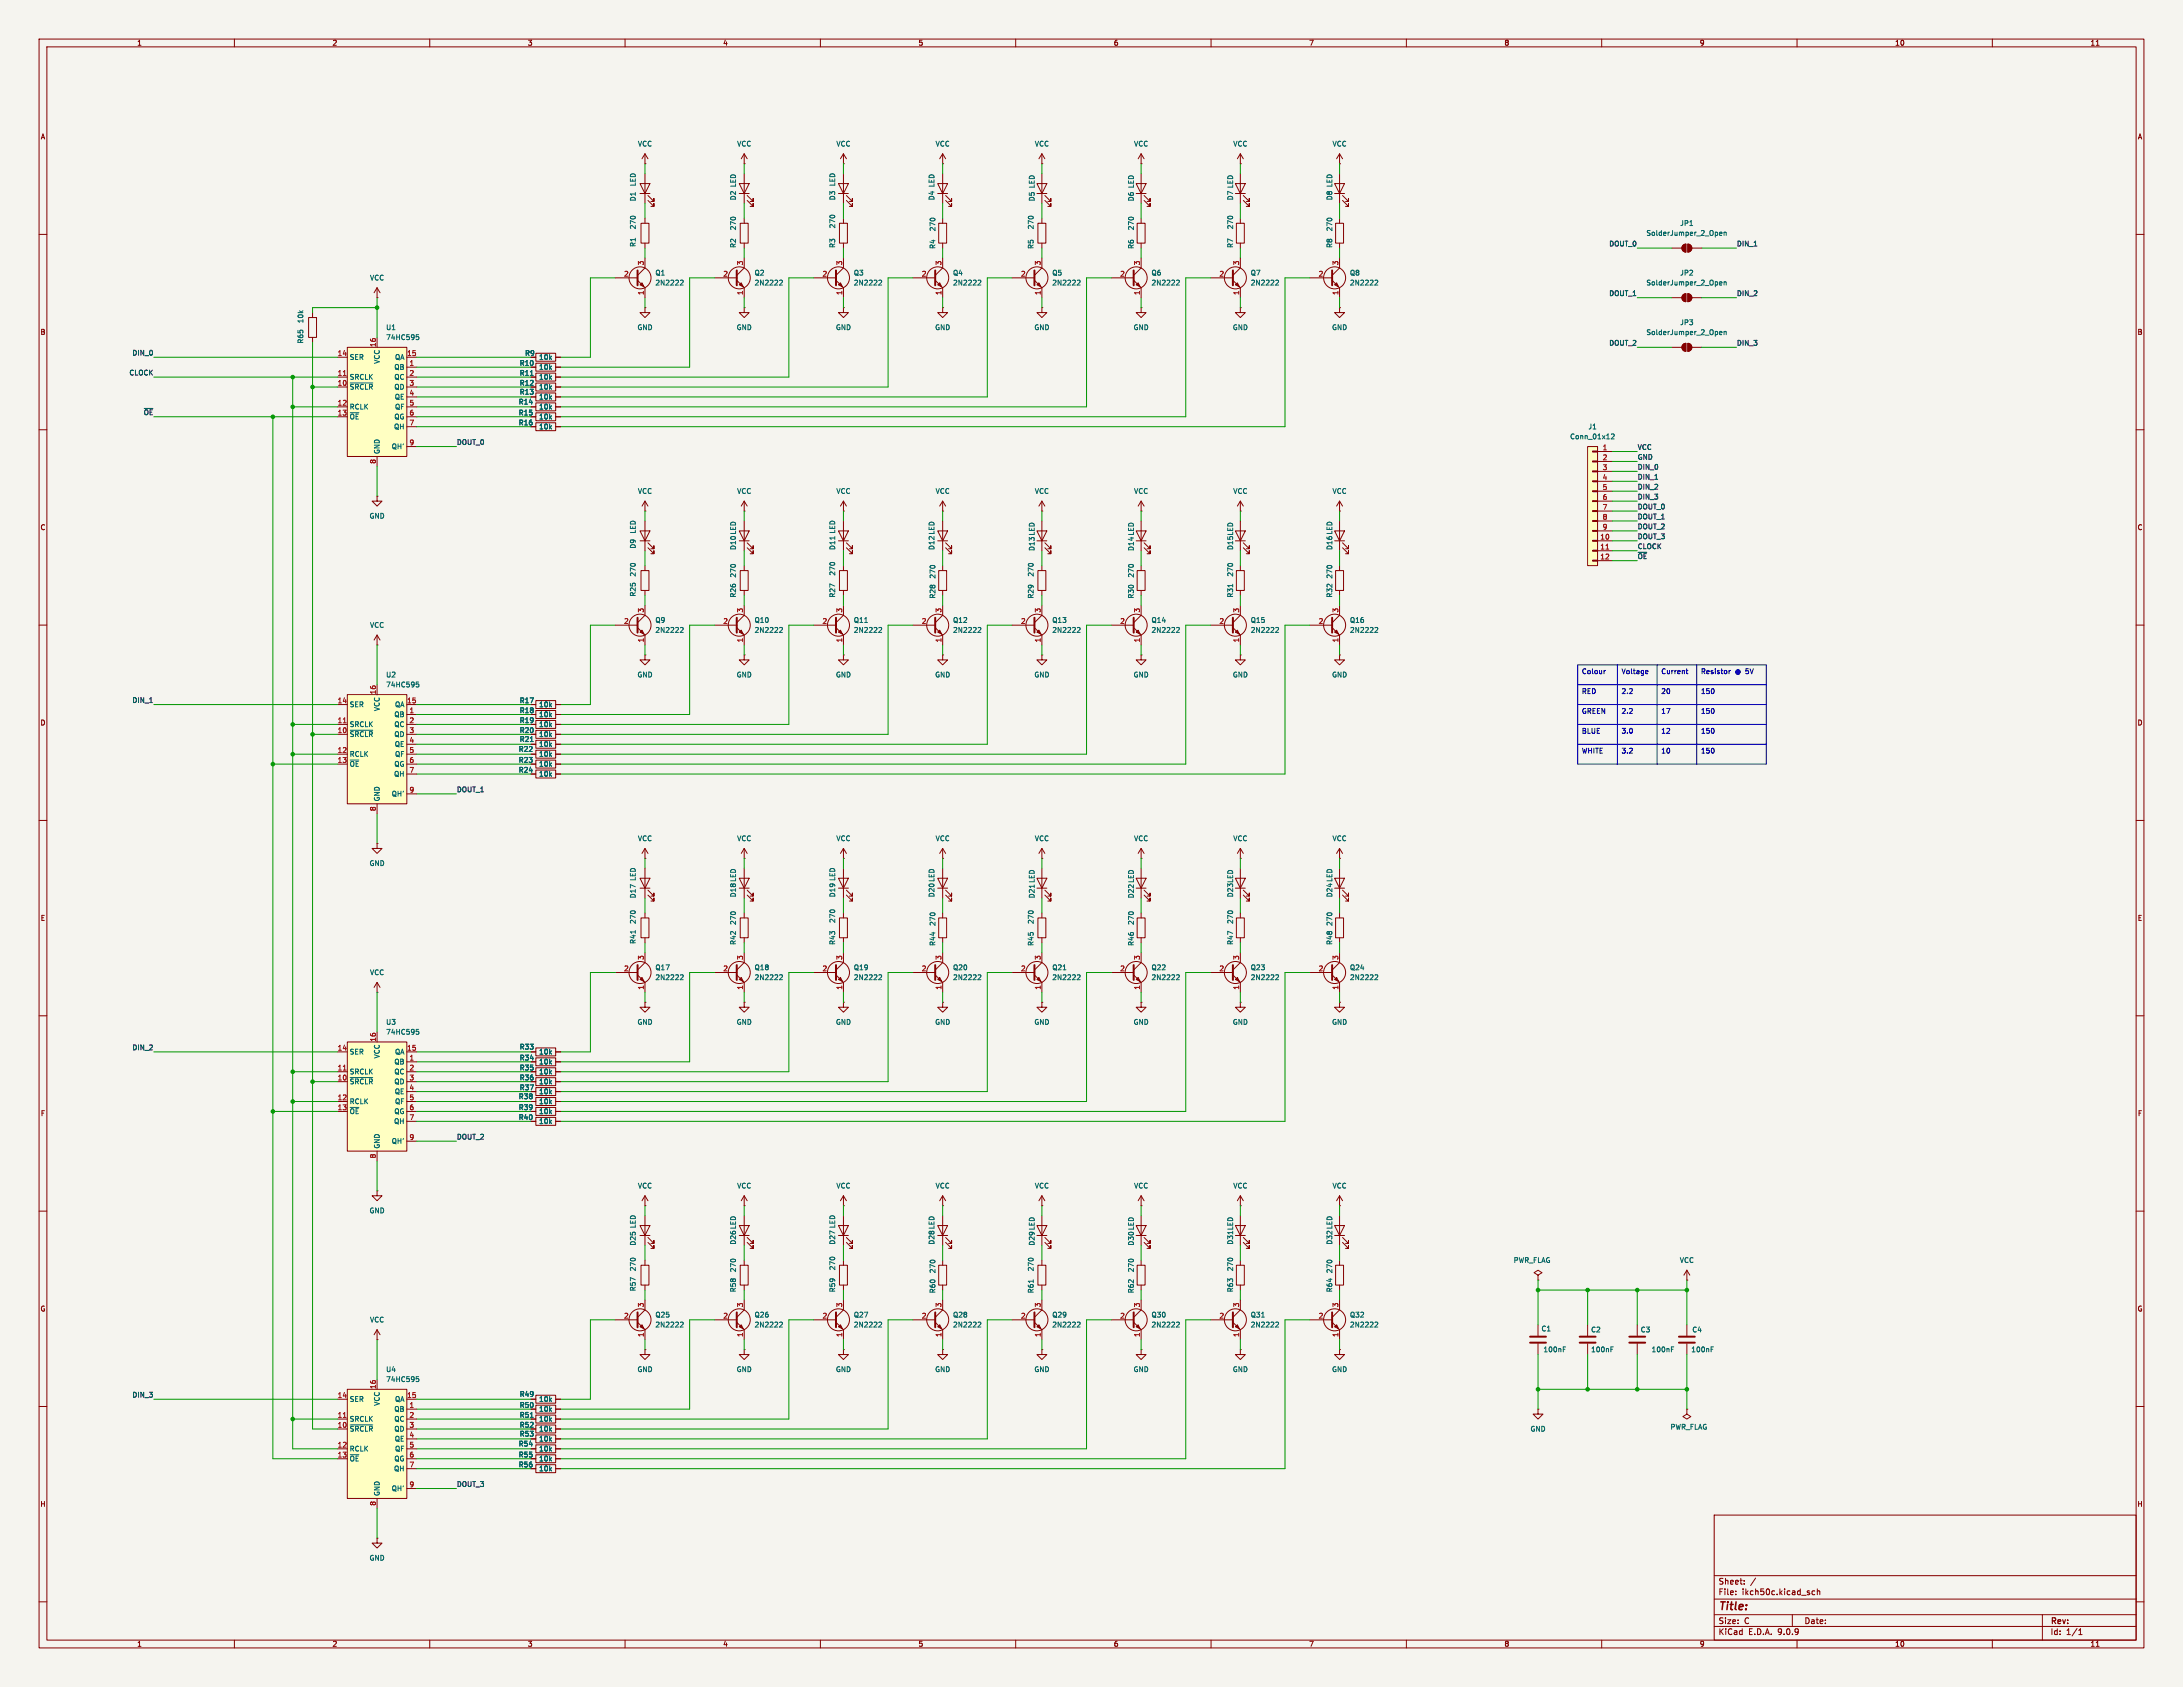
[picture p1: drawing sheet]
<svg xmlns="http://www.w3.org/2000/svg" width="559mm" height="432mm" viewBox="0 0 559 432" stroke-linecap="round" stroke-linejoin="round" font-family="sans-serif">
<defs><g id="words">
<text font-size="2.8" fill="#840000" x="439.8" y="412.7">Title:</text>
<g font-size="2.1" fill="#840000">
<text x="439.8" y="405.8">Sheet:</text>
<text x="439.8" y="408.5">File:</text>
<text x="445.9" y="408.5">ikch50c.kicad_sch</text>
<text x="439.8" y="418.7">KiCad</text>
<text x="439.8" y="415.9">Size:</text>
<text x="446.5" y="415.9">C</text>
<text x="447.5" y="418.7">E.D.A.</text>
<text x="455.1" y="418.7">9.0.9</text>
<text x="461.8" y="415.9">Date:</text>
<text x="524.8" y="416.1">Rev:</text>
<text x="524.8" y="418.7">Id:</text>
<text x="528.9" y="418.7">1/1</text>
</g>
<g font-size="1.8" fill="#840000">
<text x="35" y="11.9">1</text>
<text x="85" y="11.9">2</text>
<text x="135" y="11.9">3</text>
<text x="185" y="11.9">4</text>
<text x="235" y="11.9">5</text>
<text x="285" y="11.9">6</text>
<text x="335" y="11.9">7</text>
<text x="385" y="11.9">8</text>
<text x="435" y="11.9">9</text>
<text x="485" y="11.9">10</text>
<text x="535" y="11.9">11</text>
<text x="10.3" y="35.9">A</text>
<text x="547.1" y="35.9">A</text>
<text x="10.3" y="85.9">B</text>
<text x="547.1" y="85.9">B</text>
<text x="10.3" y="135.9">C</text>
<text x="547.1" y="135.9">C</text>
<text x="10.3" y="185.9">D</text>
<text x="547.1" y="185.9">D</text>
<text x="10.3" y="235.9">E</text>
<text x="547.1" y="235.9">E</text>
<text x="10.3" y="285.9">F</text>
<text x="547.1" y="285.9">F</text>
<text x="10.3" y="335.9">G</text>
<text x="547.1" y="335.9">G</text>
<text x="10.2" y="385.9">H</text>
<text x="547" y="385.9">H</text>
<text x="35" y="421.7">1</text>
<text x="85" y="421.7">2</text>
<text x="135" y="421.7">3</text>
<text x="185" y="421.7">4</text>
<text x="235" y="421.7">5</text>
<text x="285" y="421.7">6</text>
<text x="335" y="421.7">7</text>
<text x="385" y="421.7">8</text>
<text x="435" y="421.7">9</text>
<text x="485" y="421.7">10</text>
<text x="535" y="421.7">11</text>
</g>
<g font-size="1.8" fill="#006464">
<text x="163.2" y="37.7">VCC</text>
<text x="188.6" y="37.7">VCC</text>
<text x="214" y="37.7">VCC</text>
<text x="239.4" y="37.7">VCC</text>
<text x="264.8" y="37.7">VCC</text>
<text x="290.2" y="37.7">VCC</text>
<text x="315.6" y="37.7">VCC</text>
<text x="341" y="37.7">VCC</text>
<text x="162.9" y="47.8" transform="rotate(-90 162.9 47.8)">LED</text>
<text x="214" y="47.8" transform="rotate(-90 214 47.8)">LED</text>
<text x="162.9" y="51.6" transform="rotate(-90 162.9 51.6)">D1</text>
<text x="188.6" y="51.4" transform="rotate(-90 188.6 51.4)">D2 LED</text>
<text x="214" y="51.4" transform="rotate(-90 214 51.4)">D3</text>
<text x="239.4" y="51.4" transform="rotate(-90 239.4 51.4)">D4 LED</text>
<text x="265" y="51.6" transform="rotate(-90 265 51.6)">D5 LED</text>
<text x="290.4" y="51.6" transform="rotate(-90 290.4 51.6)">D6 LED</text>
<text x="315.8" y="51.4" transform="rotate(-90 315.8 51.4)">D7 LED</text>
<text x="341.2" y="51.4" transform="rotate(-90 341.2 51.4)">D8 LED</text>
<text x="162.9" y="58.8" transform="rotate(-90 162.9 58.8)">270</text>
<text x="188.6" y="59.1" transform="rotate(-90 188.6 59.1)">270</text>
<text x="214" y="58.6" transform="rotate(-90 214 58.6)">270</text>
<text x="239.6" y="59.3" transform="rotate(-90 239.6 59.3)">270</text>
<text x="264.8" y="58.8" transform="rotate(-90 264.8 58.8)">270</text>
<text x="290.4" y="59.1" transform="rotate(-90 290.4 59.1)">270</text>
<text x="315.8" y="58.8" transform="rotate(-90 315.8 58.8)">270</text>
<text x="341.2" y="59.3" transform="rotate(-90 341.2 59.3)">270</text>
<text x="430" y="58">JP1</text>
<text x="162.9" y="63.3" transform="rotate(-90 162.9 63.3)">R1</text>
<text x="188.6" y="63.6" transform="rotate(-90 188.6 63.6)">R2</text>
<text x="214" y="63.6" transform="rotate(-90 214 63.6)">R3</text>
<text x="239.6" y="63.8" transform="rotate(-90 239.6 63.8)">R4</text>
<text x="264.8" y="63.8" transform="rotate(-90 264.8 63.8)">R5</text>
<text x="290.4" y="63.8" transform="rotate(-90 290.4 63.8)">R6</text>
<text x="315.8" y="63.6" transform="rotate(-90 315.8 63.6)">R7</text>
<text x="341.2" y="63.6" transform="rotate(-90 341.2 63.6)">R8</text>
<text x="421.3" y="60.6">SolderJumper_2_Open</text>
<text x="94.6" y="72">VCC</text>
<text x="167.6" y="70.7">Q1</text>
<text x="193" y="70.7">Q2</text>
<text x="218.4" y="70.7">Q3</text>
<text x="243.8" y="70.7">Q4</text>
<text x="269.2" y="70.7">Q5</text>
<text x="294.6" y="70.7">Q6</text>
<text x="320" y="70.7">Q7</text>
<text x="345.4" y="70.7">Q8</text>
<text x="430" y="70.7">JP2</text>
<text x="167.6" y="73.3">2N2222</text>
<text x="193" y="73.3">2N2222</text>
<text x="218.4" y="73.3">2N2222</text>
<text x="243.8" y="73.3">2N2222</text>
<text x="269.2" y="73.3">2N2222</text>
<text x="294.6" y="73.3">2N2222</text>
<text x="320" y="73.3">2N2222</text>
<text x="345.4" y="73.3">2N2222</text>
<text x="421.3" y="73.3">SolderJumper_2_Open</text>
<text x="77.8" y="82.9" transform="rotate(-90 77.8 82.9)">10k</text>
<text x="430" y="83.4">JP3</text>
<text x="77.8" y="88.1" transform="rotate(-90 77.8 88.1)">R65</text>
<text x="98.7" y="84.7">U1</text>
<text x="98.7" y="87.2">74HC595</text>
<text x="163.1" y="84.7">GND</text>
<text x="188.5" y="84.7">GND</text>
<text x="213.9" y="84.7">GND</text>
<text x="239.3" y="84.7">GND</text>
<text x="264.7" y="84.7">GND</text>
<text x="290.1" y="84.7">GND</text>
<text x="315.5" y="84.7">GND</text>
<text x="340.9" y="84.7">GND</text>
<text x="421.3" y="86">SolderJumper_2_Open</text>
<text x="89.4" y="92.3">SER</text>
<text x="97.4" y="93.2" transform="rotate(-90 97.4 93.2)">VCC</text>
<text x="100.8" y="94.8">QB</text>
<text x="101" y="92.3">QA</text>
<text x="132.9" y="93.8">R10</text>
<text x="134.3" y="91.3">R9</text>
<text x="137.9" y="94.8">10k</text>
<text x="137.9" y="92.3">10k</text>
<text x="89.4" y="97.4">SRCLK</text>
<text x="89.4" y="99.9">~{SRCLR}</text>
<text x="100.8" y="97.4">QC</text>
<text x="100.8" y="99.9">QD</text>
<text x="132.9" y="98.9">R12</text>
<text x="132.9" y="101.2">R13</text>
<text x="132.9" y="96.4">R11</text>
<text x="137.9" y="99.9">10k</text>
<text x="137.9" y="97.4">10k</text>
<text x="89.4" y="105">RCLK</text>
<text x="89.4" y="107.5">~{OE}</text>
<text x="100.8" y="107.5">QG</text>
<text x="100.9" y="102.5">QE</text>
<text x="101" y="105">QF</text>
<text x="132.7" y="103.7">R14</text>
<text x="132.7" y="106.5">R15</text>
<text x="137.9" y="102.5">10k</text>
<text x="137.9" y="105">10k</text>
<text x="137.9" y="107.5">10k</text>
<text x="100.8" y="110.1">QH</text>
<text x="132.7" y="109.1">R16</text>
<text x="137.9" y="110.1">10k</text>
<text x="401.8" y="112.6">Conn_01x12</text>
<text x="406.5" y="110.1">J1</text>
<text x="97.4" y="116.3" transform="rotate(-90 97.4 116.3)">GND</text>
<text x="100.2" y="115.2">QH'</text>
<text x="163.2" y="126.6">VCC</text>
<text x="188.6" y="126.6">VCC</text>
<text x="214" y="126.6">VCC</text>
<text x="239.4" y="126.6">VCC</text>
<text x="264.8" y="126.6">VCC</text>
<text x="290.2" y="126.6">VCC</text>
<text x="315.6" y="126.6">VCC</text>
<text x="341" y="126.6">VCC</text>
<text x="94.5" y="132.9">GND</text>
<text x="162.9" y="136.7" transform="rotate(-90 162.9 136.7)">LED</text>
<text x="162.9" y="140.5" transform="rotate(-90 162.9 140.5)">D9</text>
<text x="188.6" y="140.9" transform="rotate(-90 188.6 140.9)">D10 LED</text>
<text x="214" y="140.9" transform="rotate(-90 214 140.9)">D11 LED</text>
<text x="239.4" y="140.9" transform="rotate(-90 239.4 140.9)">D12 LED</text>
<text x="265" y="141.1" transform="rotate(-90 265 141.1)">D13 LED</text>
<text x="290.4" y="141.1" transform="rotate(-90 290.4 141.1)">D14 LED</text>
<text x="315.8" y="140.9" transform="rotate(-90 315.8 140.9)">D15 LED</text>
<text x="341.2" y="140.9" transform="rotate(-90 341.2 140.9)">D16 LED</text>
<text x="162.9" y="147.7" transform="rotate(-90 162.9 147.7)">270</text>
<text x="188.6" y="148" transform="rotate(-90 188.6 148)">270</text>
<text x="214" y="147.5" transform="rotate(-90 214 147.5)">270</text>
<text x="239.6" y="148.2" transform="rotate(-90 239.6 148.2)">270</text>
<text x="264.8" y="147.7" transform="rotate(-90 264.8 147.7)">270</text>
<text x="290.4" y="148" transform="rotate(-90 290.4 148)">270</text>
<text x="315.8" y="147.7" transform="rotate(-90 315.8 147.7)">270</text>
<text x="341.2" y="148.2" transform="rotate(-90 341.2 148.2)">270</text>
<text x="162.9" y="152.8" transform="rotate(-90 162.9 152.8)">R25</text>
<text x="188.6" y="153.1" transform="rotate(-90 188.6 153.1)">R26</text>
<text x="214" y="153.1" transform="rotate(-90 214 153.1)">R27</text>
<text x="239.6" y="153.3" transform="rotate(-90 239.6 153.3)">R28</text>
<text x="264.8" y="153.3" transform="rotate(-90 264.8 153.3)">R29</text>
<text x="290.4" y="153.3" transform="rotate(-90 290.4 153.3)">R30</text>
<text x="315.8" y="153.1" transform="rotate(-90 315.8 153.1)">R31</text>
<text x="341.2" y="153.1" transform="rotate(-90 341.2 153.1)">R32</text>
<text x="94.6" y="160.9">VCC</text>
<text x="167.6" y="159.6">Q9</text>
<text x="193" y="159.6">Q10</text>
<text x="218.4" y="159.6">Q11</text>
<text x="243.8" y="159.6">Q12</text>
<text x="269.2" y="159.6">Q13</text>
<text x="294.6" y="159.6">Q14</text>
<text x="320" y="159.6">Q15</text>
<text x="345.4" y="159.6">Q16</text>
<text x="167.6" y="162.2">2N2222</text>
<text x="193" y="162.2">2N2222</text>
<text x="218.4" y="162.2">2N2222</text>
<text x="243.8" y="162.2">2N2222</text>
<text x="269.2" y="162.2">2N2222</text>
<text x="294.6" y="162.2">2N2222</text>
<text x="320" y="162.2">2N2222</text>
<text x="345.4" y="162.2">2N2222</text>
<text x="98.7" y="173.6">U2</text>
<text x="163.1" y="173.6">GND</text>
<text x="188.5" y="173.6">GND</text>
<text x="213.9" y="173.6">GND</text>
<text x="239.3" y="173.6">GND</text>
<text x="264.7" y="173.6">GND</text>
<text x="290.1" y="173.6">GND</text>
<text x="315.5" y="173.6">GND</text>
<text x="340.9" y="173.6">GND</text>
<text x="98.7" y="176.1">74HC595</text>
<text x="89.4" y="181.2">SER</text>
<text x="97.4" y="182.1" transform="rotate(-90 97.4 182.1)">VCC</text>
<text x="100.8" y="183.7">QB</text>
<text x="101" y="181.2">QA</text>
<text x="132.9" y="180.2">R17</text>
<text x="132.9" y="182.7">R18</text>
<text x="132.9" y="185.3">R19</text>
<text x="137.9" y="181.2">10k</text>
<text x="137.9" y="183.7">10k</text>
<text x="89.4" y="186.3">SRCLK</text>
<text x="89.4" y="188.8">~{SRCLR}</text>
<text x="100.8" y="186.3">QC</text>
<text x="100.8" y="188.8">QD</text>
<text x="100.9" y="191.4">QE</text>
<text x="132.9" y="190.1">R21</text>
<text x="132.9" y="187.8">R20</text>
<text x="137.9" y="191.4">10k</text>
<text x="137.9" y="188.8">10k</text>
<text x="137.9" y="186.3">10k</text>
<text x="89.4" y="193.9">RCLK</text>
<text x="89.4" y="196.4">~{OE}</text>
<text x="100.8" y="196.4">QG</text>
<text x="101" y="193.9">QF</text>
<text x="132.7" y="195.4">R23</text>
<text x="132.7" y="192.6">R22</text>
<text x="132.7" y="198">R24</text>
<text x="137.9" y="196.4">10k</text>
<text x="137.9" y="193.9">10k</text>
<text x="100.8" y="199">QH</text>
<text x="137.9" y="199">10k</text>
<text x="97.4" y="205.2" transform="rotate(-90 97.4 205.2)">GND</text>
<text x="100.2" y="204.1">QH'</text>
<text x="163.2" y="215.5">VCC</text>
<text x="188.6" y="215.5">VCC</text>
<text x="214" y="215.5">VCC</text>
<text x="239.4" y="215.5">VCC</text>
<text x="264.8" y="215.5">VCC</text>
<text x="290.2" y="215.5">VCC</text>
<text x="315.6" y="215.5">VCC</text>
<text x="341" y="215.5">VCC</text>
<text x="94.5" y="221.8">GND</text>
<text x="162.9" y="230" transform="rotate(-90 162.9 230)">D17 LED</text>
<text x="188.6" y="229.8" transform="rotate(-90 188.6 229.8)">D18 LED</text>
<text x="214" y="229.8" transform="rotate(-90 214 229.8)">D19 LED</text>
<text x="239.4" y="229.8" transform="rotate(-90 239.4 229.8)">D20 LED</text>
<text x="265" y="230" transform="rotate(-90 265 230)">D21 LED</text>
<text x="290.4" y="230" transform="rotate(-90 290.4 230)">D22 LED</text>
<text x="315.8" y="229.8" transform="rotate(-90 315.8 229.8)">D23 LED</text>
<text x="341.2" y="229.8" transform="rotate(-90 341.2 229.8)">D24 LED</text>
<text x="162.9" y="236.6" transform="rotate(-90 162.9 236.6)">270</text>
<text x="188.6" y="236.9" transform="rotate(-90 188.6 236.9)">270</text>
<text x="214" y="236.4" transform="rotate(-90 214 236.4)">270</text>
<text x="239.6" y="237.1" transform="rotate(-90 239.6 237.1)">270</text>
<text x="264.8" y="236.6" transform="rotate(-90 264.8 236.6)">270</text>
<text x="290.4" y="236.9" transform="rotate(-90 290.4 236.9)">270</text>
<text x="315.8" y="236.6" transform="rotate(-90 315.8 236.6)">270</text>
<text x="341.2" y="237.1" transform="rotate(-90 341.2 237.1)">270</text>
<text x="162.9" y="241.7" transform="rotate(-90 162.9 241.7)">R41</text>
<text x="188.6" y="242" transform="rotate(-90 188.6 242)">R42</text>
<text x="214" y="242" transform="rotate(-90 214 242)">R43</text>
<text x="239.6" y="242.2" transform="rotate(-90 239.6 242.2)">R44</text>
<text x="264.8" y="242.2" transform="rotate(-90 264.8 242.2)">R45</text>
<text x="290.4" y="242.2" transform="rotate(-90 290.4 242.2)">R46</text>
<text x="315.8" y="242" transform="rotate(-90 315.8 242)">R47</text>
<text x="341.2" y="242" transform="rotate(-90 341.2 242)">R48</text>
<text x="94.6" y="249.8">VCC</text>
<text x="167.6" y="248.5">Q17</text>
<text x="167.6" y="251.1">2N2222</text>
<text x="193" y="248.5">Q18</text>
<text x="193" y="251.1">2N2222</text>
<text x="218.4" y="248.5">Q19</text>
<text x="218.4" y="251.1">2N2222</text>
<text x="243.8" y="248.5">Q20</text>
<text x="243.8" y="251.1">2N2222</text>
<text x="269.2" y="248.5">Q21</text>
<text x="269.2" y="251.1">2N2222</text>
<text x="294.6" y="248.5">Q22</text>
<text x="294.6" y="251.1">2N2222</text>
<text x="320" y="248.5">Q23</text>
<text x="320" y="251.1">2N2222</text>
<text x="345.4" y="248.5">Q24</text>
<text x="345.4" y="251.1">2N2222</text>
<text x="98.7" y="262.5">U3</text>
<text x="163.1" y="262.5">GND</text>
<text x="188.5" y="262.5">GND</text>
<text x="213.9" y="262.5">GND</text>
<text x="239.3" y="262.5">GND</text>
<text x="264.7" y="262.5">GND</text>
<text x="290.1" y="262.5">GND</text>
<text x="315.5" y="262.5">GND</text>
<text x="340.9" y="262.5">GND</text>
<text x="98.7" y="265">74HC595</text>
<text x="132.9" y="268.8">R33</text>
<text x="89.4" y="270.1">SER</text>
<text x="89.4" y="275.2">SRCLK</text>
<text x="97.4" y="271" transform="rotate(-90 97.4 271)">VCC</text>
<text x="100.8" y="272.6">QB</text>
<text x="100.8" y="275.2">QC</text>
<text x="101" y="270.1">QA</text>
<text x="132.9" y="271.6">R34</text>
<text x="132.9" y="274.2">R35</text>
<text x="137.9" y="272.6">10k</text>
<text x="137.9" y="270.1">10k</text>
<text x="137.9" y="275.2">10k</text>
<text x="89.4" y="277.7">~{SRCLR}</text>
<text x="100.8" y="277.7">QD</text>
<text x="100.9" y="280.3">QE</text>
<text x="132.7" y="281.5">R38</text>
<text x="132.9" y="276.7">R36</text>
<text x="132.9" y="279.2">R37</text>
<text x="137.9" y="277.7">10k</text>
<text x="137.9" y="280.3">10k</text>
<text x="89.4" y="282.8">RCLK</text>
<text x="89.4" y="285.3">~{OE}</text>
<text x="100.8" y="287.9">QH</text>
<text x="100.8" y="285.3">QG</text>
<text x="101" y="282.8">QF</text>
<text x="132.7" y="286.9">R40</text>
<text x="132.7" y="284.3">R39</text>
<text x="137.9" y="282.8">10k</text>
<text x="137.9" y="287.9">10k</text>
<text x="137.9" y="285.3">10k</text>
<text x="100.2" y="293">QH'</text>
<text x="97.4" y="294.1" transform="rotate(-90 97.4 294.1)">GND</text>
<text x="163.2" y="304.4">VCC</text>
<text x="188.6" y="304.4">VCC</text>
<text x="214" y="304.4">VCC</text>
<text x="239.4" y="304.4">VCC</text>
<text x="264.8" y="304.4">VCC</text>
<text x="290.2" y="304.4">VCC</text>
<text x="315.6" y="304.4">VCC</text>
<text x="341" y="304.4">VCC</text>
<text x="94.5" y="310.7">GND</text>
<text x="162.9" y="318.9" transform="rotate(-90 162.9 318.9)">D25 LED</text>
<text x="188.6" y="318.7" transform="rotate(-90 188.6 318.7)">D26 LED</text>
<text x="214" y="318.7" transform="rotate(-90 214 318.7)">D27 LED</text>
<text x="239.4" y="318.7" transform="rotate(-90 239.4 318.7)">D28 LED</text>
<text x="265" y="318.9" transform="rotate(-90 265 318.9)">D29 LED</text>
<text x="290.4" y="318.9" transform="rotate(-90 290.4 318.9)">D30 LED</text>
<text x="315.8" y="318.7" transform="rotate(-90 315.8 318.7)">D31 LED</text>
<text x="341.2" y="318.7" transform="rotate(-90 341.2 318.7)">D32 LED</text>
<text x="387.4" y="323.4">PWR_FLAG</text>
<text x="429.9" y="323.4">VCC</text>
<text x="162.9" y="325.5" transform="rotate(-90 162.9 325.5)">270</text>
<text x="188.6" y="325.8" transform="rotate(-90 188.6 325.8)">270</text>
<text x="214" y="325.3" transform="rotate(-90 214 325.3)">270</text>
<text x="239.6" y="326" transform="rotate(-90 239.6 326)">270</text>
<text x="264.8" y="325.5" transform="rotate(-90 264.8 325.5)">270</text>
<text x="290.4" y="325.8" transform="rotate(-90 290.4 325.8)">270</text>
<text x="315.8" y="325.5" transform="rotate(-90 315.8 325.5)">270</text>
<text x="341.2" y="326" transform="rotate(-90 341.2 326)">270</text>
<text x="162.9" y="330.6" transform="rotate(-90 162.9 330.6)">R57</text>
<text x="188.6" y="330.9" transform="rotate(-90 188.6 330.9)">R58</text>
<text x="214" y="330.9" transform="rotate(-90 214 330.9)">R59</text>
<text x="239.6" y="331.1" transform="rotate(-90 239.6 331.1)">R60</text>
<text x="264.8" y="331.1" transform="rotate(-90 264.8 331.1)">R61</text>
<text x="290.4" y="331.1" transform="rotate(-90 290.4 331.1)">R62</text>
<text x="315.8" y="330.9" transform="rotate(-90 315.8 330.9)">R63</text>
<text x="341.2" y="330.9" transform="rotate(-90 341.2 330.9)">R64</text>
<text x="94.6" y="338.7">VCC</text>
<text x="167.6" y="337.4">Q25</text>
<text x="167.6" y="340">2N2222</text>
<text x="193" y="337.4">Q26</text>
<text x="193" y="340">2N2222</text>
<text x="218.4" y="337.4">Q27</text>
<text x="218.4" y="340">2N2222</text>
<text x="243.8" y="337.4">Q28</text>
<text x="243.8" y="340">2N2222</text>
<text x="269.2" y="337.4">Q29</text>
<text x="269.2" y="340">2N2222</text>
<text x="294.6" y="337.4">Q30</text>
<text x="294.6" y="340">2N2222</text>
<text x="320" y="337.4">Q31</text>
<text x="320" y="340">2N2222</text>
<text x="345.4" y="337.4">Q32</text>
<text x="345.4" y="340">2N2222</text>
<text x="394.5" y="341">C1</text>
<text x="407.2" y="341.2">C2</text>
<text x="419.9" y="341.2">C3</text>
<text x="433.1" y="341.2">C4</text>
<text x="395" y="346.3">100nF</text>
<text x="407.2" y="346.3">100nF</text>
<text x="422.7" y="346.3">100nF</text>
<text x="432.8" y="346.3">100nF</text>
<text x="98.7" y="351.4">U4</text>
<text x="98.7" y="353.9">74HC595</text>
<text x="163.1" y="351.4">GND</text>
<text x="188.5" y="351.4">GND</text>
<text x="213.9" y="351.4">GND</text>
<text x="239.3" y="351.4">GND</text>
<text x="264.7" y="351.4">GND</text>
<text x="290.1" y="351.4">GND</text>
<text x="315.5" y="351.4">GND</text>
<text x="340.9" y="351.4">GND</text>
<text x="89.4" y="359">SER</text>
<text x="97.4" y="359.9" transform="rotate(-90 97.4 359.9)">VCC</text>
<text x="101" y="359">QA</text>
<text x="132.9" y="357.7">R49</text>
<text x="137.9" y="359">10k</text>
<text x="89.4" y="364.1">SRCLK</text>
<text x="100.8" y="361.5">QB</text>
<text x="100.8" y="364.1">QC</text>
<text x="132.9" y="360.5">R50</text>
<text x="132.9" y="363.1">R51</text>
<text x="132.9" y="365.6">R52</text>
<text x="137.9" y="361.5">10k</text>
<text x="137.9" y="364.1">10k</text>
<text x="89.4" y="366.6">~{SRCLR}</text>
<text x="89.4" y="371.7">RCLK</text>
<text x="100.8" y="366.6">QD</text>
<text x="100.9" y="369.2">QE</text>
<text x="101" y="371.7">QF</text>
<text x="132.7" y="370.4">R54</text>
<text x="132.9" y="367.9">R53</text>
<text x="137.9" y="371.7">10k</text>
<text x="137.9" y="369.2">10k</text>
<text x="137.9" y="366.6">10k</text>
<text x="391.7" y="366.6">GND</text>
<text x="427.5" y="366.1">PWR_FLAG</text>
<text x="89.4" y="374.2">~{OE}</text>
<text x="100.8" y="376.8">QH</text>
<text x="100.8" y="374.2">QG</text>
<text x="132.7" y="375.8">R56</text>
<text x="132.7" y="373.2">R55</text>
<text x="137.9" y="376.8">10k</text>
<text x="137.9" y="374.2">10k</text>
<text x="97.4" y="383" transform="rotate(-90 97.4 383)">GND</text>
<text x="100.2" y="381.9">QH'</text>
<text x="94.5" y="399.6">GND</text>
</g>
<g font-size="1.8" fill="#0f0f0f">
<text x="411.8" y="63.2">DOUT_0</text>
<text x="444.5" y="63.2">DIN_1</text>
<text x="411.8" y="75.9">DOUT_1</text>
<text x="444.5" y="75.9">DIN_2</text>
<text x="411.8" y="88.6">DOUT_2</text>
<text x="444.5" y="88.6">DIN_3</text>
<text x="33.8" y="91.1">DIN_0</text>
<text x="33" y="96.2">CLOCK</text>
<text x="36.7" y="106.3">~{OE}</text>
<text x="116.8" y="114">DOUT_0</text>
<text x="419.1" y="117.8">GND</text>
<text x="419.1" y="115.2">VCC</text>
<text x="419.1" y="122.8">DIN_1</text>
<text x="419.1" y="125.4">DIN_2</text>
<text x="419.1" y="120.3">DIN_0</text>
<text x="419.1" y="130.5">DOUT_0</text>
<text x="419.1" y="127.9">DIN_3</text>
<text x="419.1" y="133">DOUT_1</text>
<text x="419.1" y="135.5">DOUT_2</text>
<text x="419.1" y="138.1">DOUT_3</text>
<text x="419.1" y="140.6">CLOCK</text>
<text x="419.1" y="143.2">~{OE}</text>
<text x="33.8" y="180">DIN_1</text>
<text x="116.8" y="202.9">DOUT_1</text>
<text x="33.8" y="268.9">DIN_2</text>
<text x="116.8" y="291.8">DOUT_2</text>
<text x="33.8" y="357.8">DIN_3</text>
<text x="116.8" y="380.7">DOUT_3</text>
</g>
<g font-size="1.8" fill="#a90000">
<text x="159.6" y="70.9">2</text>
<text x="164.8" y="68" transform="rotate(-90 164.8 68)">3</text>
<text x="185" y="70.9">2</text>
<text x="190.2" y="68" transform="rotate(-90 190.2 68)">3</text>
<text x="210.4" y="70.9">2</text>
<text x="215.6" y="68" transform="rotate(-90 215.6 68)">3</text>
<text x="235.8" y="70.9">2</text>
<text x="241" y="68" transform="rotate(-90 241 68)">3</text>
<text x="261.2" y="70.9">2</text>
<text x="266.4" y="68" transform="rotate(-90 266.4 68)">3</text>
<text x="286.6" y="70.9">2</text>
<text x="291.8" y="68" transform="rotate(-90 291.8 68)">3</text>
<text x="312" y="70.9">2</text>
<text x="317.2" y="68" transform="rotate(-90 317.2 68)">3</text>
<text x="337.4" y="70.9">2</text>
<text x="342.6" y="68" transform="rotate(-90 342.6 68)">3</text>
<text x="164.8" y="75.6" transform="rotate(-90 164.8 75.6)">1</text>
<text x="190.2" y="75.6" transform="rotate(-90 190.2 75.6)">1</text>
<text x="215.6" y="75.6" transform="rotate(-90 215.6 75.6)">1</text>
<text x="241" y="75.6" transform="rotate(-90 241 75.6)">1</text>
<text x="266.4" y="75.6" transform="rotate(-90 266.4 75.6)">1</text>
<text x="291.8" y="75.6" transform="rotate(-90 291.8 75.6)">1</text>
<text x="317.2" y="75.6" transform="rotate(-90 317.2 75.6)">1</text>
<text x="342.6" y="75.6" transform="rotate(-90 342.6 75.6)">1</text>
<text x="96.3" y="88.9" transform="rotate(-90 96.3 88.9)">16</text>
<text x="86.3" y="91.2">14</text>
<text x="104.1" y="91.2">15</text>
<text x="104.7" y="93.7">1</text>
<text x="86.3" y="96.3">11</text>
<text x="86.3" y="98.8">10</text>
<text x="104.7" y="96.3">2</text>
<text x="104.7" y="98.8">3</text>
<text x="104.7" y="101.3">4</text>
<text x="86.3" y="103.9">12</text>
<text x="86.3" y="106.4">13</text>
<text x="104.7" y="103.9">5</text>
<text x="104.7" y="106.4">6</text>
<text x="104.7" y="109">7</text>
<text x="96.3" y="118.8" transform="rotate(-90 96.3 118.8)">8</text>
<text x="104.7" y="114">9</text>
<text x="410.1" y="115.3">1</text>
<text x="410.1" y="117.9">2</text>
<text x="410.1" y="120.4">3</text>
<text x="410.1" y="122.9">4</text>
<text x="410.1" y="125.5">5</text>
<text x="410.1" y="128">6</text>
<text x="410.1" y="130.6">7</text>
<text x="410.1" y="133.1">8</text>
<text x="410.1" y="135.6">9</text>
<text x="409.5" y="138.2">10</text>
<text x="409.5" y="140.7">11</text>
<text x="409.5" y="143.3">12</text>
<text x="159.6" y="159.8">2</text>
<text x="164.8" y="156.9" transform="rotate(-90 164.8 156.9)">3</text>
<text x="185" y="159.8">2</text>
<text x="190.2" y="156.9" transform="rotate(-90 190.2 156.9)">3</text>
<text x="210.4" y="159.8">2</text>
<text x="215.6" y="156.9" transform="rotate(-90 215.6 156.9)">3</text>
<text x="235.8" y="159.8">2</text>
<text x="241" y="156.9" transform="rotate(-90 241 156.9)">3</text>
<text x="261.2" y="159.8">2</text>
<text x="266.4" y="156.9" transform="rotate(-90 266.4 156.9)">3</text>
<text x="286.6" y="159.8">2</text>
<text x="291.8" y="156.9" transform="rotate(-90 291.8 156.9)">3</text>
<text x="312" y="159.8">2</text>
<text x="317.2" y="156.9" transform="rotate(-90 317.2 156.9)">3</text>
<text x="337.4" y="159.8">2</text>
<text x="342.6" y="156.9" transform="rotate(-90 342.6 156.9)">3</text>
<text x="164.8" y="164.5" transform="rotate(-90 164.8 164.5)">1</text>
<text x="190.2" y="164.5" transform="rotate(-90 190.2 164.5)">1</text>
<text x="215.6" y="164.5" transform="rotate(-90 215.6 164.5)">1</text>
<text x="241" y="164.5" transform="rotate(-90 241 164.5)">1</text>
<text x="266.4" y="164.5" transform="rotate(-90 266.4 164.5)">1</text>
<text x="291.8" y="164.5" transform="rotate(-90 291.8 164.5)">1</text>
<text x="317.2" y="164.5" transform="rotate(-90 317.2 164.5)">1</text>
<text x="342.6" y="164.5" transform="rotate(-90 342.6 164.5)">1</text>
<text x="96.3" y="177.8" transform="rotate(-90 96.3 177.8)">16</text>
<text x="86.3" y="180.1">14</text>
<text x="86.3" y="185.2">11</text>
<text x="104.1" y="180.1">15</text>
<text x="104.7" y="182.6">1</text>
<text x="104.7" y="185.2">2</text>
<text x="86.3" y="187.7">10</text>
<text x="104.7" y="187.7">3</text>
<text x="104.7" y="190.2">4</text>
<text x="86.3" y="192.8">12</text>
<text x="86.3" y="195.3">13</text>
<text x="104.7" y="192.8">5</text>
<text x="104.7" y="195.3">6</text>
<text x="104.7" y="197.9">7</text>
<text x="104.7" y="202.9">9</text>
<text x="96.3" y="207.7" transform="rotate(-90 96.3 207.7)">8</text>
<text x="164.8" y="245.8" transform="rotate(-90 164.8 245.8)">3</text>
<text x="190.2" y="245.8" transform="rotate(-90 190.2 245.8)">3</text>
<text x="215.6" y="245.8" transform="rotate(-90 215.6 245.8)">3</text>
<text x="241" y="245.8" transform="rotate(-90 241 245.8)">3</text>
<text x="266.4" y="245.8" transform="rotate(-90 266.4 245.8)">3</text>
<text x="291.8" y="245.8" transform="rotate(-90 291.8 245.8)">3</text>
<text x="317.2" y="245.8" transform="rotate(-90 317.2 245.8)">3</text>
<text x="342.6" y="245.8" transform="rotate(-90 342.6 245.8)">3</text>
<text x="159.6" y="248.7">2</text>
<text x="185" y="248.7">2</text>
<text x="210.4" y="248.7">2</text>
<text x="235.8" y="248.7">2</text>
<text x="261.2" y="248.7">2</text>
<text x="286.6" y="248.7">2</text>
<text x="312" y="248.7">2</text>
<text x="337.4" y="248.7">2</text>
<text x="164.8" y="253.4" transform="rotate(-90 164.8 253.4)">1</text>
<text x="190.2" y="253.4" transform="rotate(-90 190.2 253.4)">1</text>
<text x="215.6" y="253.4" transform="rotate(-90 215.6 253.4)">1</text>
<text x="241" y="253.4" transform="rotate(-90 241 253.4)">1</text>
<text x="266.4" y="253.4" transform="rotate(-90 266.4 253.4)">1</text>
<text x="291.8" y="253.4" transform="rotate(-90 291.8 253.4)">1</text>
<text x="317.2" y="253.4" transform="rotate(-90 317.2 253.4)">1</text>
<text x="342.6" y="253.4" transform="rotate(-90 342.6 253.4)">1</text>
<text x="86.3" y="269">14</text>
<text x="96.3" y="266.7" transform="rotate(-90 96.3 266.7)">16</text>
<text x="104.1" y="269">15</text>
<text x="86.3" y="274.1">11</text>
<text x="104.7" y="271.5">1</text>
<text x="104.7" y="274.1">2</text>
<text x="86.3" y="276.6">10</text>
<text x="86.3" y="281.7">12</text>
<text x="104.7" y="276.6">3</text>
<text x="104.7" y="279.1">4</text>
<text x="104.7" y="281.7">5</text>
<text x="86.3" y="284.2">13</text>
<text x="104.7" y="284.2">6</text>
<text x="104.7" y="286.8">7</text>
<text x="104.7" y="291.8">9</text>
<text x="96.3" y="296.6" transform="rotate(-90 96.3 296.6)">8</text>
<text x="164.8" y="334.7" transform="rotate(-90 164.8 334.7)">3</text>
<text x="190.2" y="334.7" transform="rotate(-90 190.2 334.7)">3</text>
<text x="215.6" y="334.7" transform="rotate(-90 215.6 334.7)">3</text>
<text x="241" y="334.7" transform="rotate(-90 241 334.7)">3</text>
<text x="266.4" y="334.7" transform="rotate(-90 266.4 334.7)">3</text>
<text x="291.8" y="334.7" transform="rotate(-90 291.8 334.7)">3</text>
<text x="317.2" y="334.7" transform="rotate(-90 317.2 334.7)">3</text>
<text x="342.6" y="334.7" transform="rotate(-90 342.6 334.7)">3</text>
<text x="159.6" y="337.6">2</text>
<text x="185" y="337.6">2</text>
<text x="210.4" y="337.6">2</text>
<text x="235.8" y="337.6">2</text>
<text x="261.2" y="337.6">2</text>
<text x="286.6" y="337.6">2</text>
<text x="312" y="337.6">2</text>
<text x="337.4" y="337.6">2</text>
<text x="164.8" y="342.3" transform="rotate(-90 164.8 342.3)">1</text>
<text x="190.2" y="342.3" transform="rotate(-90 190.2 342.3)">1</text>
<text x="215.6" y="342.3" transform="rotate(-90 215.6 342.3)">1</text>
<text x="241" y="342.3" transform="rotate(-90 241 342.3)">1</text>
<text x="266.4" y="342.3" transform="rotate(-90 266.4 342.3)">1</text>
<text x="291.8" y="342.3" transform="rotate(-90 291.8 342.3)">1</text>
<text x="317.2" y="342.3" transform="rotate(-90 317.2 342.3)">1</text>
<text x="342.6" y="342.3" transform="rotate(-90 342.6 342.3)">1</text>
<text x="86.3" y="357.9">14</text>
<text x="96.3" y="355.6" transform="rotate(-90 96.3 355.6)">16</text>
<text x="104.1" y="357.9">15</text>
<text x="86.3" y="363">11</text>
<text x="86.3" y="365.5">10</text>
<text x="104.7" y="360.4">1</text>
<text x="104.7" y="363">2</text>
<text x="104.7" y="365.5">3</text>
<text x="86.3" y="370.6">12</text>
<text x="104.7" y="368">4</text>
<text x="104.7" y="370.6">5</text>
<text x="86.3" y="373.1">13</text>
<text x="104.7" y="373.1">6</text>
<text x="104.7" y="375.7">7</text>
<text x="104.7" y="380.7">9</text>
<text x="96.3" y="385.5" transform="rotate(-90 96.3 385.5)">8</text>
</g>
<g font-size="1.8" fill="#0000c2">
<text x="404.8" y="172.9">Colour</text>
<text x="415" y="172.9">Voltage</text>
<text x="425.1" y="172.9">Current</text>
<text x="435.3" y="172.9">Resistor</text>
<text x="444.1" y="172.9">@ 5V</text>
<text x="404.8" y="177.9">RED</text>
<text x="415" y="177.9">2.2</text>
<text x="425.1" y="177.9">20</text>
<text x="435.3" y="177.9">150</text>
<text x="404.8" y="183">GREEN</text>
<text x="415" y="183">2.2</text>
<text x="425.1" y="183">17</text>
<text x="435.3" y="183">150</text>
<text x="404.8" y="188.1">BLUE</text>
<text x="415" y="188.1">3.0</text>
<text x="425.1" y="188.1">12</text>
<text x="435.3" y="188.1">150</text>
<text x="404.8" y="193.2">WHITE</text>
<text x="415" y="193.2">3.2</text>
<text x="425.1" y="193.2">10</text>
<text x="435.3" y="193.2">150</text>
</g>
</g></defs>
<path d="M0 0h558.8v431.8h-558.8z" fill="#f5f4ef" stroke="#f5f4ef" stroke-width=".26"/>
<g fill="none" stroke="#840000" stroke-width=".26">
<path d="M10 10h538.8v411.8h-538.8zM12 12h534.8v407.8h-534.8zM60 10v2M110 10v2M160 10v2M210 10v2M260 10v2M310 10v2M360 10v2M410 10v2M460 10v2M510 10v2"/>
<path d="M536.6 11.6h.7M341.6 47h2.6l-1.3 2.5zM341.6 49.5h2.6M341.9 57.2h2v5h-2zM342.9 44.5v7.6M342.9 55.9v1.3M343.7 51.3l1.5 1.5v-.7v.7h-.8M343.7 50l1.5 1.6v-.8v.8h-.8M10 60h2M96.5 76.2h.1M96.5 73.7l-.7 1.2M96.5 73.7l.8 1.2"/>
<path d="M96.5 73.7v2.5M335.3 71.1h5.7M341 71.8l1.9 1.9v2.5M342.9 78.7v1.3h1.3l-1.3 1.3-1.3-1.3h1.3M342.9 78.7h.1M342.9 66v2.6l-1.9 1.9M342.9 62.2v1.3M546.8 60h2M79 81.3h2v5.1h-2zM80 80v1.3M80 86.4v1.2M10 110h2"/>
<path d="M546.8 110h2M96.5 127v1.3h1.3l-1.3 1.2-1.3-1.2h1.3M96.5 127h.1M342.9 130.8h.1M342.9 128.3v2.5M342.9 128.3l-.8 1.2M342.9 128.3l.8 1.2M292.1 154.9v2.6l-1.9 1.9M10 160h2M96.5 165.1h.1M96.5 162.6v2.5M96.5 162.6l-.7 1.2"/>
<path d="M96.5 162.6l.8 1.2M165.1 167.6v1.3h1.3l-1.3 1.3-1.3-1.3h1.3M165.1 167.6h.1M215.9 167.6v1.3h1.3l-1.3 1.3-1.3-1.3h1.3M215.9 167.6h.1M284.5 160h5.7M290.2 160.7l1.9 1.9v2.5M292.1 167.6v1.3h1.3l-1.3 1.3-1.3-1.3h1.3M292.1 167.6h.1M546.8 160h2M10 210h2M546.8 210h2"/>
<path d="M10 260h2M165.1 256.5v1.3h1.3l-1.3 1.3-1.3-1.3h1.3M165.1 256.5h.1M215.9 256.5v1.3h1.3l-1.3 1.3-1.3-1.3h1.3M215.9 256.5h.1M546.8 260h2M135.9 271.8h1.3M135.9 269.2h1.3M135.9 274.3h1.3M135.9 276.9h1.3M137.2 270.8h5v2h-5zM137.2 268.2h5v2.1h-5z"/>
<path d="M137.2 273.3h5v2h-5zM137.2 275.8h5v2.1h-5zM142.2 271.8h1.3M142.2 269.2h1.3M142.2 274.3h1.3M142.2 276.9h1.3M10 310h2M546.8 310h2M10 360h2M546.8 360h2M438.8 387.8h108v32h-108zM10 410h2"/>
<path d="M60 419.8v2M110 419.8v2M160 419.8v2M210 419.8v2M260 419.8v2M310 419.8v2M360 419.8v2M410 419.8v2M438.8 416.3h108M438.8 413.3h108M438.8 409.3h108M438.8 403.3h108"/>
<path d="M444.3 408v.2M444.3 407.3v.1M446.5 405.3v.2M446.5 404.6v.1M449.4 403.9l-1.3 1.9M458.8 413.3v3M460 419.8v2M464.5 407.3l-.4-.1-.3 .3 .2 .6h.5M465.2 407.3h.6v.9M465.2 406.7v1.5M510 419.8v2M522.8 413.3v6.5"/>
<path d="M532.1 418.4h.9M532.1 417.3l.4-.4v1.5M546.8 410h2M536.6 421.4h.7"/>
<circle cx="341.6" cy="71.1" r="2.82"/>
<circle cx="290.8" cy="160" r="2.82"/>
</g>
<path d="M341 69.2v3.8M290.2 158.1v3.8" fill="none" stroke="#840000" stroke-width=".51"/>
<g fill="#840000" stroke="#840000" stroke-width=".26">
<path d="M341.6 72.9l.5-.5 .5 1z"/>
<path d="M290.8 161.8l.5-.5 .5 1z"/>
</g>
<path d="M352.1 71.7l.5 .1 .1 .3-.8 .9h.8M301.3 160.6l.5 .1M301.8 160.7h.1M301.8 160.7v.4l-.7 .8h.8" fill="none" stroke="#006464" stroke-width=".26"/>
<path d="M88.9 177.8h15.2v27.9h-15.2z" fill="#ffffc2"/>
<g fill="none" stroke="#840000" stroke-width=".26">
<path d="M342.9 39.4l-.8 1.2M342.9 39.4l.8 1.2M342.9 39.4v2.5M342.9 41.9h.1M135.9 94h1.3M135.9 99.1h1.3M135.9 96.5h1.3M137.2 93h5v2h-5zM137.2 98h5v2.1h-5zM137.2 95.5h5v2h-5zM142.2 94h1.3M142.2 99.1h1.3"/>
<path d="M142.2 96.5h1.3M135.9 101.6h1.3M135.9 109.2h1.3M135.9 104.1h1.3M137.2 100.6h5v2h-5zM137.2 108.2h5v2h-5zM137.2 103.1h5v2.1h-5zM142.2 101.6h1.3M142.2 109.2h1.3M142.2 104.1h1.3M241.3 130.8h.1M241.3 128.3l-.8 1.2"/>
<path d="M241.3 128.3l.8 1.2M241.3 128.3v2.5M266.7 130.8h.1M266.7 128.3l-.8 1.2M266.7 128.3l.8 1.2M266.7 128.3v2.5M164.1 146.1h2v5h-2zM165.1 144.8v1.3M165.1 151.1v1.3M317.5 154.9v2.6l-1.9 1.9M88.9 177.8h15.2v27.9h-15.2zM96.5 175.3v2.5"/>
<path d="M137.2 179.3h5v2.1h-5zM190.5 167.6v1.3h1.3l-1.3 1.3-1.3-1.3h1.3M190.5 167.6h.1M241.3 167.6v1.3h1.3l-1.3 1.3-1.3-1.3h1.3M241.3 167.6h.1M309.9 160h5.7M315.6 160.7l1.9 1.9v2.5M317.5 167.6v1.3h1.3l-1.3 1.3-1.3-1.3h1.3M317.5 167.6h.1M86.4 180.3h2.5M86.4 185.4h2.5M86.4 188h2.5"/>
<path d="M86.4 193h2.5M86.4 195.6h2.5M104.1 180.3h2.6M104.1 185.4h2.6M104.1 188h2.6M104.1 193h2.6M104.1 195.6h2.6M104.1 182.9h2.6M104.1 190.5h2.6M104.1 198.1h2.6M135.9 180.3h1.3M135.9 193h1.3"/>
<path d="M135.9 195.6h1.3M135.9 182.9h1.3M135.9 190.5h1.3M137.2 194.6h5v2h-5zM137.2 181.9h5v2h-5zM137.2 189.5h5v2h-5zM137.2 192h5v2.1h-5zM142.2 180.3h1.3M142.2 193h1.3M142.2 195.6h1.3M142.2 182.9h1.3M142.2 190.5h1.3"/>
<path d="M96.5 205.7v2.6M104.1 203.2h2.6M135.9 279.4h1.3M137.2 278.4h5v2h-5zM142.2 279.4h1.3M135.9 281.9h1.3M137.2 280.9h5v2.1h-5zM142.2 281.9h1.3M406.4 339.1v2.8M419.1 339.1v2.8M431.8 327.7h.1M431.8 325.1l-.8 1.3"/>
<path d="M431.8 325.1l.8 1.3M431.8 325.1v2.6M406.4 343.9v2.8M419.1 343.9v2.8M393.7 360.7v1.3h1.3l-1.3 1.2-1.3-1.2h1.3M393.7 360.7h.1"/>
<circle cx="316.2" cy="160" r="2.82"/>
</g>
<path d="M87.9 185h.7" fill="none" stroke="#a90000" stroke-width=".26"/>
<path d="M135.8 96.1h.7M106.6 174.6h.6M106.7 175.1l.5 .2v.4l-.5 .1M326.7 160.6l.5 .1 .1 .3-.8 .9h.8M89.6 186.9h5.8M135.8 189.8h.7M412.4 345.4h.4M412.4 344.7h.6M427.8 345.4h.5M427.8 344.7h.7" fill="none" stroke="#006464" stroke-width=".26"/>
<path d="M315.6 158.1v3.8M404.4 342.1h4M404.4 343.7h4M417.1 342.1h4M417.1 343.7h4" fill="none" stroke="#840000" stroke-width=".51"/>
<path d="M316.7 161.3l.5 1-1-.5z" fill="#840000" stroke="#840000" stroke-width=".26"/>
<path d="M88.9 88.9h15.2v27.9h-15.2z" fill="#ffffc2"/>
<g fill="none" stroke="#840000" stroke-width=".26">
<path d="M428 63.5h2.5M428 76.2h2.5M430.8 62.8l.7-.3v2a1.02 1.02 0 0 1-.9-.6 1.02 1.02 0 0 1 .2-1.1zM430.8 75.5l.7-.3v2a1.02 1.02 0 0 1-.9-.6 1.02 1.02 0 0 1 .2-1.1zM432.1 62.5a1.02 1.02 0 0 1 1 1 1.02 1.02 0 0 1-1 1zM432.1 75.2a1.02 1.02 0 0 1 1 1 1.02 1.02 0 0 1-1 1zM433.1 63.5h2.5M433.1 76.2h2.5M86.4 91.4h2.5M86.4 96.5h2.5M86.4 99.1h2.5M88.9 88.9h15.2v27.9h-15.2z"/>
<path d="M96.5 86.4v2.5M104.1 91.4h2.6M104.1 96.5h2.6M104.1 99.1h2.6M104.1 94h2.6M86.4 104.1h2.5M86.4 106.7h2.5M96.5 116.8v2.6M104.1 104.1h2.6M104.1 106.7h2.6M104.1 101.6h2.6M104.1 109.2h2.6"/>
<path d="M104.1 114.3h2.6M316.5 146.1h2v5h-2zM317.5 144.8v1.3M317.5 151.1v1.3M341.9 146.1h2v5h-2zM342.9 154.9v2.6l-1.9 1.9M342.9 144.8v1.3M342.9 151.1v1.3M335.3 160h5.7M341 160.7l1.9 1.9v2.5M342.9 167.6v1.3h1.3l-1.3 1.3-1.3-1.3h1.3M342.9 167.6h.1"/>
<circle cx="341.6" cy="160" r="2.82"/>
</g>
<path d="M87.9 96.1h.7" fill="none" stroke="#a90000" stroke-width=".26"/>
<path d="M440.2 59.8l.6-.1-.1-.2-.3-.1-.2 .2v.6h.5M441.3 59.5h.5l.1 .8M441.3 59.4v.9M440.2 72.5l.6-.1-.1-.2-.3-.1-.2 .2v.6h.5M441.3 72.1v.9M441.3 72.2h.5l.1 .8M89.6 98h5.8M106.6 85.7h.6M106.7 86.2l.5 .2-.1 .5h-.4M315.5 149.5v.8M352.1 160.6l.5 .1 .1 .3-.8 .9h.8" fill="none" stroke="#006464" stroke-width=".26"/>
<path d="M341 158.1v3.8" fill="none" stroke="#840000" stroke-width=".51"/>
<g fill="#840000" stroke="#840000" stroke-width=".26">
<path d="M341.6 161.8l.5-.5 .5 1z"/>
<path d="M430.8 62.8l.7-.3v2a1.02 1.02 0 0 1-.9-.6 1.02 1.02 0 0 1 .2-1.1z"/>
<path d="M432.1 62.5a1.02 1.02 0 0 1 1 1 1.02 1.02 0 0 1-1 1z"/>
<path d="M430.8 75.5l.7-.3v2a1.02 1.02 0 0 1-.9-.6 1.02 1.02 0 0 1 .2-1.1z"/>
<path d="M432.1 75.2a1.02 1.02 0 0 1 1 1 1.02 1.02 0 0 1-1 1z"/>
</g>
<path d="M88.9 266.7h15.2v27.9h-15.2z" fill="#ffffc2"/>
<g fill="none" stroke="#840000" stroke-width=".26">
<path d="M163.8 47h2.6l-1.3 2.5zM163.8 49.5h2.6M164.1 57.2h2v5h-2zM165.1 44.5v7.6M165.1 55.9v1.3M165.9 51.3l1.5 1.5v-.7v.7h-.8M165.9 50l1.5 1.6v-.8v.8h-.8M189.2 47h2.6l-1.3 2.5zM189.2 49.5h2.6M190.5 44.5v7.6M191.3 51.3l1.5 1.5v-.7v.7h-.8M191.3 50l1.5 1.6v-.8v.8h-.8"/>
<path d="M165.1 78.7v1.3h1.3l-1.3 1.3-1.3-1.3h1.3M165.1 78.7h.1M165.1 62.2v1.3M190.5 78.7v1.3h1.3l-1.3 1.3-1.3-1.3h1.3M190.5 78.7h.1M215.9 78.7v1.3h1.3l-1.3 1.3-1.3-1.3h1.3M215.9 78.7h.1M241.3 78.7v1.3h1.3l-1.3 1.3-1.3-1.3h1.3M241.3 78.7h.1M266.7 78.7v1.3h1.3l-1.3 1.3-1.3-1.3h1.3M266.7 78.7h.1M317.5 78.7v1.3h1.3l-1.3 1.3-1.3-1.3h1.3"/>
<path d="M317.5 78.7h.1M163.8 135.9h2.6l-1.3 2.5zM163.8 138.4h2.6M165.1 130.8h.1M165.1 128.3v2.5M165.1 133.4v7.6M165.1 128.3l-.8 1.2M165.1 128.3l.8 1.2M165.9 138.9l1.5 1.6v-.8v.8h-.8M189.2 135.9h2.6l-1.3 2.5zM189.2 138.4h2.6M190.5 130.8h.1"/>
<path d="M190.5 128.3v2.5M190.5 133.4v7.6M190.5 128.3l-.8 1.2M190.5 128.3l.8 1.2M191.3 138.9l1.5 1.6v-.8v.8h-.8M215.9 130.8h.1M215.9 128.3v2.5M215.9 128.3l-.8 1.2M215.9 128.3l.8 1.2M165.1 154.9v2.6l-1.9 1.9M165.9 140.2l1.5 1.5v-.7v.7h-.8M189.5 146.1h2v5h-2z"/>
<path d="M190.5 144.8v1.3M190.5 151.1v1.3M190.5 154.9v2.6l-1.9 1.9M191.3 140.2l1.5 1.5v-.7v.7h-.8M215.9 154.9v2.6l-1.9 1.9M266.7 154.9v2.6l-1.9 1.9M291.1 146.1h2v5h-2zM292.1 144.8v1.3M292.1 151.1v1.3M157.5 160h5.7M163.2 160.7l1.9 1.9v2.5M182.9 160h5.7"/>
<path d="M188.6 160.7l1.9 1.9v2.5M208.3 160h5.7M214 160.7l1.9 1.9v2.5M259.1 160h5.7M264.8 160.7l1.9 1.9v2.5M266.7 167.6v1.3h1.3l-1.3 1.3-1.3-1.3h1.3M266.7 167.6h.1M135.9 188h1.3M135.9 185.4h1.3M135.9 198.1h1.3M137.2 186.9h5v2.1h-5zM137.2 184.4h5v2h-5z"/>
<path d="M137.2 197.1h5v2h-5zM142.2 188h1.3M142.2 185.4h1.3M142.2 198.1h1.3M165.1 219.7h.1M165.1 217.2v2.5M165.1 217.2l-.8 1.2M165.1 217.2l.8 1.2M190.5 219.7h.1M190.5 217.2v2.5M190.5 217.2l-.8 1.2M190.5 217.2l.8 1.2"/>
<path d="M241.3 219.7h.1M241.3 217.2l-.8 1.2M241.3 217.2l.8 1.2M241.3 217.2v2.5M266.7 219.7h.1M266.7 217.2v2.5M266.7 217.2l-.8 1.2M266.7 217.2l.8 1.2M163.8 224.8h2.6l-1.3 2.5zM163.8 227.3h2.6M164.1 235h2v5h-2zM165.1 222.3v7.6"/>
<path d="M165.1 233.7v1.3M165.9 229.1l1.5 1.5v-.7v.7h-.8M165.9 227.8l1.5 1.6v-.8v.8h-.8M189.2 224.8h2.6l-1.3 2.5zM189.2 227.3h2.6M189.5 235h2v5h-2zM190.5 222.3v7.6M190.5 233.7v1.3M191.3 229.1l1.5 1.5v-.7v.7h-.8M191.3 227.8l1.5 1.6v-.8v.8h-.8M240 224.8h2.6l-1.3 2.5zM240 227.3h2.6"/>
<path d="M240.3 235h2v5h-2zM241.3 222.3v7.6M241.3 233.7v1.3M242.1 229.1l1.5 1.5v-.7v.7h-.8M242.1 227.8l1.5 1.6v-.8v.8h-.8M265.4 224.8h2.6l-1.3 2.5zM265.4 227.3h2.6M265.7 235h2v5h-2zM266.7 222.3v7.6M266.7 233.7v1.3M267.5 229.1l1.5 1.5v-.7v.7h-.8M267.5 227.8l1.5 1.6v-.8v.8h-.8"/>
<path d="M157.5 248.9h5.7M163.2 249.6l1.9 1.9v2.5M165.1 240v1.3M165.1 243.8v2.6l-1.9 1.9M182.9 248.9h5.7M188.6 249.6l1.9 1.9v2.5M190.5 256.5v1.3h1.3l-1.3 1.3-1.3-1.3h1.3M190.5 256.5h.1M190.5 240v1.3M190.5 243.8v2.6l-1.9 1.9M208.3 248.9h5.7M214 249.6l1.9 1.9v2.5"/>
<path d="M215.9 243.8v2.6l-1.9 1.9M241.3 240v1.3M266.7 240v1.3M86.4 269.2h2.5M86.4 274.3h2.5M86.4 276.9h2.5M88.9 266.7h15.2v27.9h-15.2zM96.5 264.2v2.5M104.1 269.2h2.6M104.1 274.3h2.6M104.1 276.9h2.6M104.1 271.8h2.6"/>
<path d="M104.1 279.4h2.6M86.4 281.9h2.5M86.4 284.5h2.5M96.5 294.6v2.6M104.1 281.9h2.6M104.1 284.5h2.6M104.1 287h2.6M104.1 292.1h2.6"/>
<circle cx="163.8" cy="160" r="2.82"/>
<circle cx="189.2" cy="160" r="2.82"/>
<circle cx="214.6" cy="160" r="2.82"/>
<circle cx="265.4" cy="160" r="2.82"/>
<circle cx="163.8" cy="248.9" r="2.82"/>
<circle cx="189.2" cy="248.9" r="2.82"/>
<circle cx="214.6" cy="248.9" r="2.82"/>
</g>
<path d="M87.9 273.9h.7" fill="none" stroke="#a90000" stroke-width=".26"/>
<path d="M174.3 160.6l.5 .1 .1 .3-.8 .9h.8M199.7 160.6l.5 .1 .1 .3-.8 .9h.8M225.1 160.6l.5 .1 .1 .3-.8 .9h.8M275.9 160.6l.5 .1 .1 .3-.8 .9h.8M162.6 238.2v.7M174.3 249.5l.5 .1 .1 .3-.8 .9h.8M199.7 249.5l.5 .1 .1 .3-.8 .9h.8M225.1 249.5l.5 .1 .1 .3-.8 .9h.8M89.6 275.8h5.8M106.6 263.5h.6M106.7 264l.5 .2v.4l-.5 .1" fill="none" stroke="#006464" stroke-width=".26"/>
<path d="M163.2 158.1v3.8M188.6 158.1v3.8M214 158.1v3.8M264.8 158.1v3.8M163.2 247v3.8M188.6 247v3.8M214 247v3.8" fill="none" stroke="#840000" stroke-width=".51"/>
<g fill="#840000" stroke="#840000" stroke-width=".26">
<path d="M163.8 161.8l.5-.5 .5 1z"/>
<path d="M214.6 161.8l.5-.5 .5 1z"/>
<path d="M163.8 250.7l.5-.5 .5 1z"/>
<path d="M214.6 250.7l.5-.5 .5 1z"/>
<path d="M189.2 250.7l.5-.5 .5 1z"/>
<path d="M189.2 161.8l.5-.5 .5 1z"/>
<path d="M265.4 161.8l.5-.5 .5 1z"/>
</g>
<path d="M406.4 114.3h2.5v30.5h-2.5z" fill="#ffffc2"/>
<g fill="none" stroke="#840000" stroke-width=".26">
<path d="M165.1 39.4v2.5M165.1 39.4l-.8 1.2M165.1 39.4l.8 1.2M190.5 39.4v2.5M190.5 39.4l-.8 1.2M190.5 39.4l.8 1.2M215.9 39.4v2.5M215.9 39.4l-.8 1.2M215.9 39.4l.8 1.2M241.3 39.4v2.5M241.3 39.4l-.8 1.2M241.3 39.4l.8 1.2"/>
<path d="M266.7 39.4v2.5M266.7 39.4l-.8 1.2M266.7 39.4l.8 1.2M165.1 41.9h.1M189.5 57.2h2v5h-2zM190.5 41.9h.1M190.5 55.9v1.3M214.6 47h2.6l-1.3 2.5zM214.6 49.5h2.6M214.9 57.2h2v5h-2zM215.9 41.9h.1M215.9 44.5v7.6"/>
<path d="M215.9 55.9v1.3M216.7 51.3l1.5 1.5v-.7v.7h-.8M216.7 50l1.5 1.6v-.8v.8h-.8M241.3 41.9h.1M265.4 47h2.6l-1.3 2.5zM265.4 49.5h2.6M265.7 57.2h2v5h-2zM266.7 41.9h.1M266.7 44.5v7.6M266.7 55.9v1.3M267.5 51.3l1.5 1.5v-.7v.7h-.8M267.5 50l1.5 1.6v-.8v.8h-.8"/>
<path d="M316.2 47h2.6l-1.3 2.5zM316.2 49.5h2.6M316.5 57.2h2v5h-2zM317.5 44.5v7.6M317.5 55.9v1.3M318.3 51.3l1.5 1.5v-.7v.7h-.8M318.3 50l1.5 1.6v-.8v.8h-.8M157.5 71.1h5.7M163.2 71.8l1.9 1.9v2.5M165.1 66v2.6l-1.9 1.9M182.9 71.1h5.7M188.6 71.8l1.9 1.9v2.5"/>
<path d="M190.5 66v2.6l-1.9 1.9M190.5 62.2v1.3M208.3 71.1h5.7M214 71.8l1.9 1.9v2.5M215.9 66v2.6l-1.9 1.9M215.9 62.2v1.3M233.7 71.1h5.7M239.4 71.8l1.9 1.9v2.5M241.3 66v2.6l-1.9 1.9M259.1 71.1h5.7M264.8 71.8l1.9 1.9v2.5M266.7 62.2v1.3"/>
<path d="M266.7 66v2.6l-1.9 1.9M284.5 71.1h5.7M290.2 71.8l1.9 1.9v2.5M292.1 78.7v1.3h1.3l-1.3 1.3-1.3-1.3h1.3M292.1 78.7h.1M292.1 66v2.6l-1.9 1.9M309.9 71.1h5.7M315.6 71.8l1.9 1.9v2.5M317.5 62.2v1.3M317.5 66v2.6l-1.9 1.9M428 88.9h2.5M430.8 88.2l.7-.3v2a1.02 1.02 0 0 1-.9-.6 1.02 1.02 0 0 1 .2-1.1z"/>
<path d="M432.1 87.9a1.02 1.02 0 0 1 1 1 1.02 1.02 0 0 1-1 1zM433.1 88.9h2.5M406.4 114.3h2.5v30.5h-2.5zM407.7 115.4h1.2v.3h-1.2zM407.7 118h1.2v.2h-1.2zM408.9 115.6h3.8M408.9 118.1h3.8M214.6 135.9h2.6l-1.3 2.5zM214.6 138.4h2.6M215.9 133.4v7.6M216.7 138.9l1.5 1.6v-.8v.8h-.8M265.4 135.9h2.6l-1.3 2.5z"/>
<path d="M265.4 138.4h2.6M266.7 133.4v7.6M267.5 138.9l1.5 1.6v-.8v.8h-.8M290.8 135.9h2.6l-1.3 2.5zM290.8 138.4h2.6M292.1 130.8h.1M292.1 128.3v2.5M292.1 133.4v7.6M292.1 128.3l-.8 1.2M292.1 128.3l.8 1.2M292.9 138.9l1.5 1.6v-.8v.8h-.8M316.2 135.9h2.6l-1.3 2.5z"/>
<path d="M316.2 138.4h2.6M317.5 130.8h.1M317.5 128.3l-.8 1.2M317.5 128.3l.8 1.2M317.5 128.3v2.5M317.5 133.4v7.6M318.3 138.9l1.5 1.6v-.8v.8h-.8M341.6 135.9h2.6l-1.3 2.5zM341.6 138.4h2.6M342.9 133.4v7.6M343.7 138.9l1.5 1.6v-.8v.8h-.8M407.7 120.5h1.2v.3h-1.2z"/>
<path d="M407.7 123.1h1.2v.2h-1.2zM407.7 125.6h1.2v.3h-1.2zM407.7 128.1h1.2v.3h-1.2zM407.7 130.7h1.2v.2h-1.2zM407.7 133.2h1.2v.3h-1.2zM407.7 135.8h1.2v.2h-1.2zM407.7 138.3h1.2v.3h-1.2zM408.9 120.7h3.8M408.9 123.2h3.8M408.9 125.7h3.8M408.9 128.3h3.8M408.9 130.8h3.8"/>
<path d="M408.9 133.4h3.8M408.9 135.9h3.8M408.9 138.4h3.8M214.9 146.1h2v5h-2zM215.9 144.8v1.3M215.9 151.1v1.3M216.7 140.2l1.5 1.5v-.7v.7h-.8M240.3 146.1h2v5h-2zM241.3 144.8v1.3M241.3 151.1v1.3M241.3 154.9v2.6l-1.9 1.9M267.5 140.2l1.5 1.5v-.7v.7h-.8"/>
<path d="M292.9 140.2l1.5 1.5v-.7v.7h-.8M318.3 140.2l1.5 1.5v-.7v.7h-.8M343.7 140.2l1.5 1.5v-.7v.7h-.8M407.7 140.8h1.2v.3h-1.2zM407.7 143.4h1.2v.2h-1.2zM408.9 141h3.8M408.9 143.5h3.8M233.7 160h5.7M239.4 160.7l1.9 1.9v2.5M96.5 215.9v1.3h1.3l-1.3 1.2-1.3-1.2h1.3M96.5 215.9h.1M215.9 219.7h.1"/>
<path d="M215.9 217.2v2.5M215.9 217.2l-.8 1.2M215.9 217.2l.8 1.2M292.1 219.7h.1M292.1 217.2v2.5M292.1 217.2l-.8 1.2M292.1 217.2l.8 1.2M317.5 219.7h.1M317.5 217.2v2.5M317.5 217.2l-.8 1.2M317.5 217.2l.8 1.2M342.9 219.7h.1"/>
<path d="M342.9 217.2v2.5M342.9 217.2l-.8 1.2M342.9 217.2l.8 1.2M214.6 224.8h2.6l-1.3 2.5zM214.6 227.3h2.6M214.9 235h2v5h-2zM215.9 222.3v7.6M215.9 233.7v1.3M216.7 229.1l1.5 1.5v-.7v.7h-.8M216.7 227.8l1.5 1.6v-.8v.8h-.8M290.8 224.8h2.6l-1.3 2.5zM290.8 227.3h2.6"/>
<path d="M291.1 235h2v5h-2zM292.1 222.3v7.6M292.1 233.7v1.3M292.9 229.1l1.5 1.5v-.7v.7h-.8M292.9 227.8l1.5 1.6v-.8v.8h-.8M316.2 224.8h2.6l-1.3 2.5zM316.2 227.3h2.6M316.5 235h2v5h-2zM317.5 222.3v7.6M317.5 233.7v1.3M318.3 229.1l1.5 1.5v-.7v.7h-.8M318.3 227.8l1.5 1.6v-.8v.8h-.8"/>
<path d="M341.6 224.8h2.6l-1.3 2.5zM341.6 227.3h2.6M341.9 235h2v5h-2zM342.9 222.3v7.6M342.9 233.7v1.3M343.7 229.1l1.5 1.5v-.7v.7h-.8M343.7 227.8l1.5 1.6v-.8v.8h-.8M96.5 254h.1M96.5 251.5l-.7 1.2M96.5 251.5l.8 1.2M96.5 251.5v2.5M215.9 240v1.3"/>
<path d="M233.7 248.9h5.7M239.4 249.6l1.9 1.9v2.5M241.3 256.5v1.3h1.3l-1.3 1.3-1.3-1.3h1.3M241.3 256.5h.1M241.3 243.8v2.6l-1.9 1.9M259.1 248.9h5.7M264.8 249.6l1.9 1.9v2.5M266.7 256.5v1.3h1.3l-1.3 1.3-1.3-1.3h1.3M266.7 256.5h.1M266.7 243.8v2.6l-1.9 1.9M284.5 248.9h5.7M290.2 249.6l1.9 1.9v2.5"/>
<path d="M292.1 256.5v1.3h1.3l-1.3 1.3-1.3-1.3h1.3M292.1 256.5h.1M292.1 240v1.3M292.1 243.8v2.6l-1.9 1.9M309.9 248.9h5.7M315.6 249.6l1.9 1.9v2.5M317.5 256.5v1.3h1.3l-1.3 1.3-1.3-1.3h1.3M317.5 256.5h.1M317.5 240v1.3M317.5 243.8v2.6l-1.9 1.9M335.3 248.9h5.7M341 249.6l1.9 1.9v2.5"/>
<path d="M342.9 256.5v1.3h1.3l-1.3 1.3-1.3-1.3h1.3M342.9 256.5h.1M342.9 240v1.3M342.9 243.8v2.6l-1.9 1.9M135.9 287h1.3M137.2 286h5v2h-5zM142.2 287h1.3M163.8 313.7h2.6l-1.3 2.5zM163.8 316.2h2.6M165.1 308.6h.1M165.1 306.1v2.5M165.1 311.2v7.6"/>
<path d="M165.1 306.1l-.8 1.2M165.1 306.1l.8 1.2M165.9 318l1.5 1.5v-.7v.7h-.8M165.9 316.7l1.5 1.6v-.8v.8h-.8M189.2 313.7h2.6l-1.3 2.5zM189.2 316.2h2.6M190.5 308.6h.1M190.5 306.1v2.5M190.5 311.2v7.6M190.5 306.1l-.8 1.2M190.5 306.1l.8 1.2M191.3 318l1.5 1.5v-.7v.7h-.8"/>
<path d="M191.3 316.7l1.5 1.6v-.8v.8h-.8M214.6 313.7h2.6l-1.3 2.5zM214.6 316.2h2.6M215.9 308.6h.1M215.9 306.1v2.5M215.9 311.2v7.6M215.9 306.1l-.8 1.2M215.9 306.1l.8 1.2M216.7 318l1.5 1.5v-.7v.7h-.8M216.7 316.7l1.5 1.6v-.8v.8h-.8M240 313.7h2.6l-1.3 2.5zM240 316.2h2.6"/>
<path d="M241.3 308.6h.1M241.3 306.1v2.5M241.3 311.2v7.6M241.3 306.1l-.8 1.2M241.3 306.1l.8 1.2M242.1 318l1.5 1.5v-.7v.7h-.8M242.1 316.7l1.5 1.6v-.8v.8h-.8M265.4 313.7h2.6l-1.3 2.5zM265.4 316.2h2.6M266.7 308.6h.1M266.7 306.1v2.5M266.7 311.2v7.6"/>
<path d="M266.7 306.1l-.8 1.2M266.7 306.1l.8 1.2M267.5 318l1.5 1.5v-.7v.7h-.8M267.5 316.7l1.5 1.6v-.8v.8h-.8M290.8 313.7h2.6l-1.3 2.5zM290.8 316.2h2.6M292.1 308.6h.1M292.1 306.1v2.5M292.1 311.2v7.6M292.1 306.1l-.8 1.2M292.1 306.1l.8 1.2M292.9 318l1.5 1.5v-.7v.7h-.8"/>
<path d="M292.9 316.7l1.5 1.6v-.8v.8h-.8M316.2 313.7h2.6l-1.3 2.5zM316.2 316.2h2.6M317.5 308.6h.1M317.5 306.1v2.5M317.5 311.2v7.6M317.5 306.1l-.8 1.2M317.5 306.1l.8 1.2M318.3 318l1.5 1.5v-.7v.7h-.8M318.3 316.7l1.5 1.6v-.8v.8h-.8M341.6 313.7h2.6l-1.3 2.5zM341.6 316.2h2.6"/>
<path d="M342.9 308.6h.1M342.9 306.1v2.5M342.9 311.2v7.6M342.9 306.1l-.8 1.2M342.9 306.1l.8 1.2M343.7 318l1.5 1.5v-.7v.7h-.8M343.7 316.7l1.5 1.6v-.8v.8h-.8M157.5 337.8h5.7M163.2 338.5l1.9 1.9v2.5M164.1 323.9h2v5h-2zM165.1 322.6v1.3M165.1 328.9v1.3"/>
<path d="M165.1 332.7v2.6l-1.9 1.9M182.9 337.8h5.7M188.6 338.5l1.9 1.9v2.5M189.5 323.9h2v5h-2zM190.5 322.6v1.3M190.5 328.9v1.3M190.5 332.7v2.6l-1.9 1.9M208.3 337.8h5.7M214 338.5l1.9 1.9v2.5M214.9 323.9h2v5h-2zM215.9 322.6v1.3M215.9 328.9v1.3"/>
<path d="M215.9 332.7v2.6l-1.9 1.9M233.7 337.8h5.7M239.4 338.5l1.9 1.9v2.5M240.3 323.9h2v5h-2zM241.3 322.6v1.3M241.3 328.9v1.3M241.3 332.7v2.6l-1.9 1.9M259.1 337.8h5.7M264.8 338.5l1.9 1.9v2.5M265.7 323.9h2v5h-2zM266.7 322.6v1.3M266.7 328.9v1.3"/>
<path d="M266.7 332.7v2.6l-1.9 1.9M291.1 323.9h2v5h-2zM292.1 322.6v1.3M292.1 328.9v1.3M393.7 339.1v2.8M431.8 339.1v2.8M135.9 358.1h1.3M137.2 357.1h5v2.1h-5zM142.2 358.1h1.3M165.1 345.4v1.3h1.3l-1.3 1.3-1.3-1.3h1.3M165.1 345.4h.1M190.5 345.4v1.3h1.3l-1.3 1.3-1.3-1.3h1.3"/>
<path d="M190.5 345.4h.1M215.9 345.4v1.3h1.3l-1.3 1.3-1.3-1.3h1.3M215.9 345.4h.1M241.3 345.4v1.3h1.3l-1.3 1.3-1.3-1.3h1.3M241.3 345.4h.1M266.7 345.4v1.3h1.3l-1.3 1.3-1.3-1.3h1.3M266.7 345.4h.1M393.7 343.9v2.8M431.8 343.9v2.8"/>
<circle cx="163.8" cy="71.1" r="2.82"/>
<circle cx="189.2" cy="71.1" r="2.82"/>
<circle cx="214.6" cy="71.1" r="2.82"/>
<circle cx="240" cy="71.1" r="2.82"/>
<circle cx="265.4" cy="71.1" r="2.82"/>
<circle cx="290.8" cy="71.1" r="2.82"/>
<circle cx="316.2" cy="71.1" r="2.82"/>
<circle cx="240" cy="160" r="2.82"/>
<circle cx="240" cy="248.9" r="2.82"/>
<circle cx="265.4" cy="248.9" r="2.82"/>
<circle cx="290.8" cy="248.9" r="2.82"/>
<circle cx="316.2" cy="248.9" r="2.82"/>
<circle cx="341.6" cy="248.9" r="2.82"/>
<circle cx="163.8" cy="337.8" r="2.82"/>
<circle cx="189.2" cy="337.8" r="2.82"/>
<circle cx="214.6" cy="337.8" r="2.82"/>
<circle cx="240" cy="337.8" r="2.82"/>
<circle cx="265.4" cy="337.8" r="2.82"/>
</g>
<path d="M411.1 140.6h.7" fill="none" stroke="#a90000" stroke-width=".26"/>
<g fill="none" stroke="#006464" stroke-width=".26">
<path d="M174.3 71.7l.5 .1 .1 .3-.8 .9h.8M199.7 71.7l.5 .1 .1 .3-.8 .9h.8M225.1 71.7l.5 .1 .1 .3-.8 .9h.8M250.5 71.7l.5 .1 .1 .3-.8 .9h.8M275.9 71.7l.5 .1 .1 .3-.8 .9h.8M301.3 71.7l.5 .1 .1 .3-.8 .9h.8M326.7 71.7l.5 .1 .1 .3-.8 .9h.8M440.2 85.2l.6-.1-.1-.2-.3-.1-.2 .2v.6h.5M441.3 84.9h.5l.1 .8M441.3 84.8v.9M412.5 111.2l.5-.1 .2 .3-.8 .9h.8M250.5 160.6l.5 .1 .1 .3-.8 .9h.8"/>
<path d="M250.5 249.5l.5 .1 .1 .3-.8 .9h.8M275.9 249.5l.5 .1 .1 .3-.8 .9h.8M301.3 249.5l.5 .1 .1 .3-.8 .9h.8M326.7 249.5l.5 .1 .1 .3-.8 .9h.8M352.1 249.5l.5 .1 .1 .3-.8 .9h.8M174.3 338.4l.5 .1 .1 .3-.8 .9h.8M199.7 338.4l.5 .1 .1 .3-.8 .9h.8M225.1 338.4l.5 .1 .1 .3-.8 .9h.8M250.5 338.4l.5 .1 .1 .3-.8 .9h.8M264.5 327.6v.7M275.9 338.4l.5 .1 .1 .3-.8 .9h.8M400.2 345.4h.4"/>
<path d="M400.2 344.7h.6M438 345.4h.4M438 344.7h.6"/>
</g>
<g fill="none" stroke="#840000" stroke-width=".51">
<path d="M163.2 69.2v3.8M188.6 69.2v3.8M214 69.2v3.8M239.4 69.2v3.8M264.8 69.2v3.8M290.2 69.2v3.8M315.6 69.2v3.8M239.4 158.1v3.8M239.4 247v3.8M264.8 247v3.8M290.2 247v3.8M315.6 247v3.8"/>
<path d="M341 247v3.8M163.2 335.9v3.8M188.6 335.9v3.8M214 335.9v3.8M239.4 335.9v3.8M264.8 335.9v3.8M391.7 342.1h4M391.7 343.7h4M429.8 342.1h4M429.8 343.7h4"/>
</g>
<g fill="#840000" stroke="#840000" stroke-width=".26">
<path d="M189.2 72.9l.5-.5 .5 1z"/>
<path d="M265.4 250.7l.5-.5 .5 1z"/>
<path d="M240 250.7l.5-.5 .5 1z"/>
<path d="M164.3 72.4l.5 1-1-.5z"/>
<path d="M214.6 72.9l.5-.5 .5 1z"/>
<path d="M290.8 72.9l.5-.5 .5 1z"/>
<path d="M316.7 72.4l.5 1-1-.5z"/>
<path d="M164.3 339.1l.5 1-1-.5z"/>
<path d="M240 339.6l.5-.5 .5 1z"/>
<path d="M290.8 250.7l.5-.5 .5 1z"/>
<path d="M316.2 250.7l.5-.5 .5 1z"/>
<path d="M430.8 88.2l.7-.3v2a1.02 1.02 0 0 1-.9-.6 1.02 1.02 0 0 1 .2-1.1z"/>
<path d="M432.1 87.9a1.02 1.02 0 0 1 1 1 1.02 1.02 0 0 1-1 1z"/>
<path d="M240 161.8l.5-.5 .5 1z"/>
<path d="M265.4 339.6l.5-.5 .5 1z"/>
<path d="M265.4 72.9l.5-.5 .5 1z"/>
<path d="M341.6 250.7l.5-.5 .5 1z"/>
<path d="M214.6 339.6l.5-.5 .5 1z"/>
<path d="M189.2 339.6l.5-.5 .5 1z"/>
<path d="M240 72.9l.5-.5 .5 1z"/>
</g>
<path d="M88.9 355.6h15.2v27.9h-15.2z" fill="#ffffc2"/>
<g fill="none" stroke="#840000" stroke-width=".26">
<path d="M292.1 39.4v2.5M292.1 39.4l-.8 1.2M292.1 39.4l.8 1.2M317.5 39.4l-.8 1.2M317.5 39.4l.8 1.2M317.5 39.4v2.5M240 47h2.6l-1.3 2.5zM240 49.5h2.6M240.3 57.2h2v5h-2zM241.3 44.5v7.6M241.3 55.9v1.3M242.1 51.3l1.5 1.5v-.7v.7h-.8"/>
<path d="M242.1 50l1.5 1.6v-.8v.8h-.8M290.8 47h2.6l-1.3 2.5zM290.8 49.5h2.6M291.1 57.2h2v5h-2zM292.1 41.9h.1M292.1 44.5v7.6M292.1 55.9v1.3M292.9 51.3l1.5 1.5v-.7v.7h-.8M292.9 50l1.5 1.6v-.8v.8h-.8M317.5 41.9h.1M241.3 62.2v1.3M292.1 62.2v1.3"/>
<path d="M135.9 91.4h1.3M135.9 96.5h1.3M135.9 99.1h1.3M135.9 94h1.3M137.2 90.4h5v2.1h-5zM142.2 91.4h1.3M142.2 96.5h1.3M142.2 99.1h1.3M142.2 94h1.3M135.9 106.7h1.3M135.9 104.1h1.3M135.9 109.2h1.3"/>
<path d="M135.9 101.6h1.3M137.2 105.7h5v2h-5zM142.2 106.7h1.3M142.2 104.1h1.3M142.2 109.2h1.3M142.2 101.6h1.3M240 135.9h2.6l-1.3 2.5zM240 138.4h2.6M241.3 133.4v7.6M242.1 138.9l1.5 1.6v-.8v.8h-.8M242.1 140.2l1.5 1.5v-.7v.7h-.8M265.7 146.1h2v5h-2z"/>
<path d="M266.7 144.8v1.3M266.7 151.1v1.3M135.9 180.3h1.3M135.9 195.6h1.3M135.9 182.9h1.3M135.9 190.5h1.3M135.9 193h1.3M135.9 188h1.3M135.9 185.4h1.3M135.9 198.1h1.3M142.2 180.3h1.3M142.2 195.6h1.3"/>
<path d="M142.2 182.9h1.3M142.2 190.5h1.3M142.2 193h1.3M142.2 188h1.3M142.2 185.4h1.3M142.2 198.1h1.3M135.9 276.9h1.3M135.9 274.3h1.3M135.9 269.2h1.3M135.9 271.8h1.3M135.9 279.4h1.3M142.2 276.9h1.3"/>
<path d="M142.2 274.3h1.3M142.2 269.2h1.3M142.2 271.8h1.3M142.2 279.4h1.3M135.9 284.5h1.3M135.9 281.9h1.3M135.9 287h1.3M137.2 283.5h5v2h-5zM142.2 284.5h1.3M142.2 281.9h1.3M142.2 287h1.3M96.5 304.8v1.3h1.3l-1.3 1.2-1.3-1.2h1.3"/>
<path d="M96.5 304.8h.1M284.5 337.8h5.7M290.2 338.5l1.9 1.9v2.5M292.1 332.7v2.6l-1.9 1.9M309.9 337.8h5.7M315.6 338.5l1.9 1.9v2.5M316.5 323.9h2v5h-2zM317.5 322.6v1.3M317.5 328.9v1.3M317.5 332.7v2.6l-1.9 1.9M335.3 337.8h5.7M341 338.5l1.9 1.9v2.5"/>
<path d="M341.9 323.9h2v5h-2zM342.9 322.6v1.3M342.9 328.9v1.3M342.9 332.7v2.6l-1.9 1.9M393.7 326.4l1-.6-1-.7-1 .7 1 .6v1.3M393.7 327.7h.1M86.4 358.1h2.5M88.9 355.6h15.2v27.9h-15.2zM96.5 342.9h.1M96.5 340.4v2.5M96.5 353.1v2.5M96.5 340.4l-.7 1.2"/>
<path d="M96.5 340.4l.8 1.2M104.1 358.1h2.6M135.9 358.1h1.3M137.2 359.7h5v2h-5zM142.2 358.1h1.3M292.1 345.4v1.3h1.3l-1.3 1.3-1.3-1.3h1.3M292.1 345.4h.1M317.5 345.4v1.3h1.3l-1.3 1.3-1.3-1.3h1.3M317.5 345.4h.1M342.9 345.4v1.3h1.3l-1.3 1.3-1.3-1.3h1.3M342.9 345.4h.1M86.4 363.2h2.5"/>
<path d="M86.4 365.8h2.5M86.4 370.8h2.5M86.4 373.4h2.5M104.1 363.2h2.6M104.1 365.8h2.6M104.1 370.8h2.6M104.1 373.4h2.6M104.1 360.7h2.6M104.1 368.3h2.6M104.1 375.9h2.6M135.9 363.2h1.3M135.9 365.8h1.3"/>
<path d="M135.9 370.8h1.3M135.9 373.4h1.3M135.9 360.7h1.3M135.9 368.3h1.3M135.9 375.9h1.3M137.2 369.8h5v2.1h-5zM137.2 374.9h5v2h-5zM137.2 367.3h5v2h-5zM137.2 362.2h5v2h-5zM137.2 372.4h5v2h-5zM137.2 364.7h5v2.1h-5zM142.2 363.2h1.3"/>
<path d="M142.2 365.8h1.3M142.2 370.8h1.3M142.2 373.4h1.3M142.2 360.7h1.3M142.2 368.3h1.3M142.2 375.9h1.3M431.8 360.7v1.3l1 .6-1 .6-1-.6 1-.6M431.8 360.7h.1M96.5 393.7v1.3h1.3l-1.3 1.2-1.3-1.2h1.3M96.5 393.7h.1M96.5 383.5v2.6M104.1 381h2.6"/>
<circle cx="290.8" cy="337.8" r="2.82"/>
<circle cx="316.2" cy="337.8" r="2.82"/>
<circle cx="341.6" cy="337.8" r="2.82"/>
</g>
<path d="M87.9 362.8h.7" fill="none" stroke="#a90000" stroke-width=".26"/>
<path d="M135.8 96.1h.7M135.8 189.8h.7M301.3 338.4l.5 .1 .1 .3-.8 .9h.8M326.7 338.4l.5 .1 .1 .3-.8 .9h.8M352.1 338.4l.5 .1 .1 .3-.8 .9h.8M106.6 352.4h.6M106.7 352.9l.5 .2v.4l-.5 .1M89.6 364.7h5.8M135.8 362.8h.7" fill="none" stroke="#006464" stroke-width=".26"/>
<path d="M290.2 335.9v3.8M315.6 335.9v3.8M341 335.9v3.8" fill="none" stroke="#840000" stroke-width=".51"/>
<g fill="#840000" stroke="#840000" stroke-width=".26">
<path d="M341.6 339.6l.5-.5 .5 1z"/>
<path d="M316.2 339.6l.5-.5 .5 1z"/>
<path d="M290.8 339.6l.5-.5 .5 1z"/>
</g>
<g fill="none" stroke="#0000c2" stroke-width=".26">
<path d="M403.9 175.3h48.2M403.9 170.2h48.2v25.4h-48.2zM411 171.6l-.4 .3M414 170.2v25.4M421.4 171.6l.4 .1v.2l-.6 .1M421.8 172.4l-.4 .1M424.2 170.2v25.4M431.6 171.6h.5M431.8 171.2v1.1l.3 .2M434.3 170.2v25.4M442.6 171.6v.9M443 171.6l-.4 .3"/>
<path d="M403.9 180.3h48.2M403.9 185.4h48.2M403.9 190.5h48.2"/>
</g>
<g fill="none" stroke="#009600" stroke-width=".26">
<path d="M165.1 41.9v2.6M165.1 52.1v3.8M190.5 41.9v2.6M190.5 52.1v3.8M215.9 41.9v2.6M215.9 52.1v3.8M241.3 41.9v2.6M241.3 52.1v3.8M266.7 41.9v2.6M266.7 52.1v3.8M292.1 41.9v2.6M292.1 52.1v3.8"/>
<path d="M317.5 41.9v2.6M317.5 52.1v3.8M342.9 41.9v2.6M342.9 52.1v3.8M96.5 76.2v10.2M96.5 78.7h-16.5v1.3M157.5 71.1h-6.4v20.3h-7.6M165.1 63.5v2.5M165.1 76.2v2.5M182.9 71.1h-6.4v22.9h-33M190.5 63.5v2.5M190.5 76.2v2.5"/>
<path d="M208.3 71.1h-6.4v25.4h-58.4M215.9 63.5v2.5M215.9 76.2v2.5M233.7 71.1h-6.4v28h-83.8M241.3 63.5v2.5M241.3 76.2v2.5M259.1 71.1h-6.4v30.5h-109.2M266.7 63.5v2.5M266.7 76.2v2.5M284.5 71.1h-6.4v33h-134.6M292.1 63.5v2.5M292.1 76.2v2.5"/>
<path d="M309.9 71.1h-6.4v35.6h-160M317.5 63.5v2.5M317.5 76.2v2.5M335.3 71.1h-6.4v38.1h-185.4M342.9 63.5v2.5M342.9 76.2v2.5M419.1 63.5h8.9M419.1 76.2h8.9M435.6 63.5h8.9M435.6 76.2h8.9M39.4 91.4h47M39.4 96.5h47"/>
<path d="M74.9 96.5v274.3h11.5M80 87.6v278.2h6.4M80 99.1h6.4M106.7 99.1h29.2M106.7 91.4h29.2M106.7 96.5h29.2M106.7 94h29.2M419.1 88.9h8.9M435.6 88.9h8.9M39.4 106.7h47M69.8 106.7v266.7h16.6M74.9 104.1h11.5"/>
<path d="M96.5 119.4v7.6M106.7 109.2h29.2M106.7 106.7h29.2M106.7 104.1h29.2M106.7 114.3h10.1M106.7 101.6h29.2M412.7 115.6h6.4M412.7 118.1h6.4M165.1 130.8v2.6M190.5 130.8v2.6M215.9 130.8v2.6M241.3 130.8v2.6"/>
<path d="M266.7 130.8v2.6M292.1 130.8v2.6M317.5 130.8v2.6M342.9 130.8v2.6M412.7 123.2h6.4M412.7 125.7h6.4M412.7 135.9h6.4M412.7 133.4h6.4M412.7 120.7h6.4M412.7 138.4h6.4M412.7 130.8h6.4M412.7 128.3h6.4"/>
<path d="M165.1 141v3.8M165.1 152.4v2.5M190.5 141v3.8M190.5 152.4v2.5M215.9 141v3.8M215.9 152.4v2.5M241.3 141v3.8M241.3 152.4v2.5M266.7 141v3.8M266.7 152.4v2.5M292.1 141v3.8M292.1 152.4v2.5"/>
<path d="M317.5 141v3.8M317.5 152.4v2.5M342.9 141v3.8M342.9 152.4v2.5M412.7 143.5h6.4M412.7 141h6.4M96.5 165.1v10.2M157.5 160h-6.4v20.3h-7.6M165.1 165.1v2.5M182.9 160h-6.4v22.9h-33M190.5 165.1v2.5M208.3 160h-6.4v25.4h-58.4"/>
<path d="M215.9 165.1v2.5M233.7 160h-6.4v28h-83.8M241.3 165.1v2.5M259.1 160h-6.4v30.5h-109.2M266.7 165.1v2.5M284.5 160h-6.4v33h-134.6M292.1 165.1v2.5M309.9 160h-6.4v35.6h-160M317.5 165.1v2.5M335.3 160h-6.4v38.1h-185.4M342.9 165.1v2.5M39.4 180.3h47"/>
<path d="M69.8 195.6h16.6M74.9 193h11.5M74.9 185.4h11.5M80 188h6.4M106.7 180.3h29.2M106.7 193h29.2M106.7 198.1h29.2M106.7 195.6h29.2M106.7 182.9h29.2M106.7 185.4h29.2M106.7 190.5h29.2M106.7 188h29.2"/>
<path d="M96.5 208.3v7.6M106.7 203.2h10.1M165.1 219.7v2.6M190.5 219.7v2.6M215.9 219.7v2.6M241.3 219.7v2.6M266.7 219.7v2.6M292.1 219.7v2.6M317.5 219.7v2.6M342.9 219.7v2.6M165.1 229.9v3.8M190.5 229.9v3.8"/>
<path d="M215.9 229.9v3.8M241.3 229.9v3.8M266.7 229.9v3.8M292.1 229.9v3.8M317.5 229.9v3.8M342.9 229.9v3.8M96.5 254v10.2M157.5 248.9h-6.4v20.3h-7.6M165.1 241.3v2.5M165.1 254v2.5M182.9 248.9h-6.4v22.9h-33M190.5 241.3v2.5"/>
<path d="M190.5 254v2.5M208.3 248.9h-6.4v25.4h-58.4M215.9 241.3v2.5M215.9 254v2.5M233.7 248.9h-6.4v28h-83.8M241.3 241.3v2.5M241.3 254v2.5M259.1 248.9h-6.4v30.5h-109.2M266.7 241.3v2.5M266.7 254v2.5M284.5 248.9h-6.4v33h-134.6M292.1 241.3v2.5"/>
<path d="M292.1 254v2.5M309.9 248.9h-6.4v35.6h-160M317.5 241.3v2.5M317.5 254v2.5M335.3 248.9h-6.4v38.1h-185.4M342.9 241.3v2.5M342.9 254v2.5M39.4 269.2h47M74.9 274.3h11.5M80 276.9h6.4M106.7 276.9h29.2M106.7 269.2h29.2"/>
<path d="M106.7 279.4h29.2M106.7 271.8h29.2M106.7 274.3h29.2M69.8 284.5h16.6M74.9 281.9h11.5M96.5 297.2v7.6M106.7 292.1h10.1M106.7 287h29.2M106.7 281.9h29.2M106.7 284.5h29.2M165.1 308.6v2.6M165.1 318.8v3.8"/>
<path d="M190.5 308.6v2.6M190.5 318.8v3.8M215.9 308.6v2.6M215.9 318.8v3.8M241.3 308.6v2.6M241.3 318.8v3.8M266.7 308.6v2.6M266.7 318.8v3.8M292.1 308.6v2.6M292.1 318.8v3.8M317.5 308.6v2.6M317.5 318.8v3.8"/>
<path d="M342.9 308.6v2.6M342.9 318.8v3.8M157.5 337.8h-6.4v20.3h-7.6M165.1 330.2v2.5M182.9 337.8h-6.4v22.9h-33M190.5 330.2v2.5M208.3 337.8h-6.4v25.4h-58.4M215.9 330.2v2.5M233.7 337.8h-6.4v28h-83.8M241.3 330.2v2.5M259.1 337.8h-6.4v30.5h-109.2M266.7 330.2v2.5"/>
<path d="M284.5 337.8h-6.4v33h-134.6M292.1 330.2v2.5M309.9 337.8h-6.4v35.6h-160M317.5 330.2v2.5M335.3 337.8h-6.4v38.1h-185.4M342.9 330.2v2.5M393.7 330.2h38.1M393.7 327.7v11.4M406.4 330.2v8.9M419.1 330.2v8.9M431.8 327.7v11.4M39.4 358.1h47"/>
<path d="M96.5 342.9v10.2M106.7 358.1h29.2M165.1 342.9v2.5M190.5 342.9v2.5M215.9 342.9v2.5M241.3 342.9v2.5M266.7 342.9v2.5M292.1 342.9v2.5M317.5 342.9v2.5M342.9 342.9v2.5M393.7 355.6h38.1M393.7 346.7v14"/>
<path d="M406.4 346.7v8.9M419.1 346.7v8.9M431.8 346.7v14M74.9 363.2h11.5M106.7 363.2h29.2M106.7 365.8h29.2M106.7 360.7h29.2M106.7 368.3h29.2M106.7 370.8h29.2M106.7 373.4h29.2M106.7 375.9h29.2M96.5 386.1v7.6"/>
<path d="M106.7 381h10.1"/>
</g>
<g fill="#009600" stroke="#009600" stroke-width=".26">
<circle cx="393.7" cy="330.2" r=".46"/>
<circle cx="419.1" cy="355.6" r=".46"/>
<circle cx="431.8" cy="355.6" r=".46"/>
<circle cx="406.4" cy="355.6" r=".46"/>
<circle cx="419.1" cy="330.2" r=".46"/>
<circle cx="406.4" cy="330.2" r=".46"/>
<circle cx="431.8" cy="330.2" r=".46"/>
<circle cx="393.7" cy="355.6" r=".46"/>
<circle cx="74.9" cy="96.5" r=".46"/>
<circle cx="69.8" cy="195.6" r=".46"/>
<circle cx="74.9" cy="104.1" r=".46"/>
<circle cx="69.8" cy="106.7" r=".46"/>
<circle cx="80" cy="188" r=".46"/>
<circle cx="74.9" cy="185.4" r=".46"/>
<circle cx="74.9" cy="193" r=".46"/>
<circle cx="80" cy="99.1" r=".46"/>
<circle cx="96.5" cy="78.7" r=".46"/>
<circle cx="74.9" cy="281.9" r=".46"/>
<circle cx="69.8" cy="284.5" r=".46"/>
<circle cx="74.9" cy="274.3" r=".46"/>
<circle cx="80" cy="276.9" r=".46"/>
<circle cx="74.9" cy="363.2" r=".46"/>
</g>
<use href="#words"/>
</svg>
